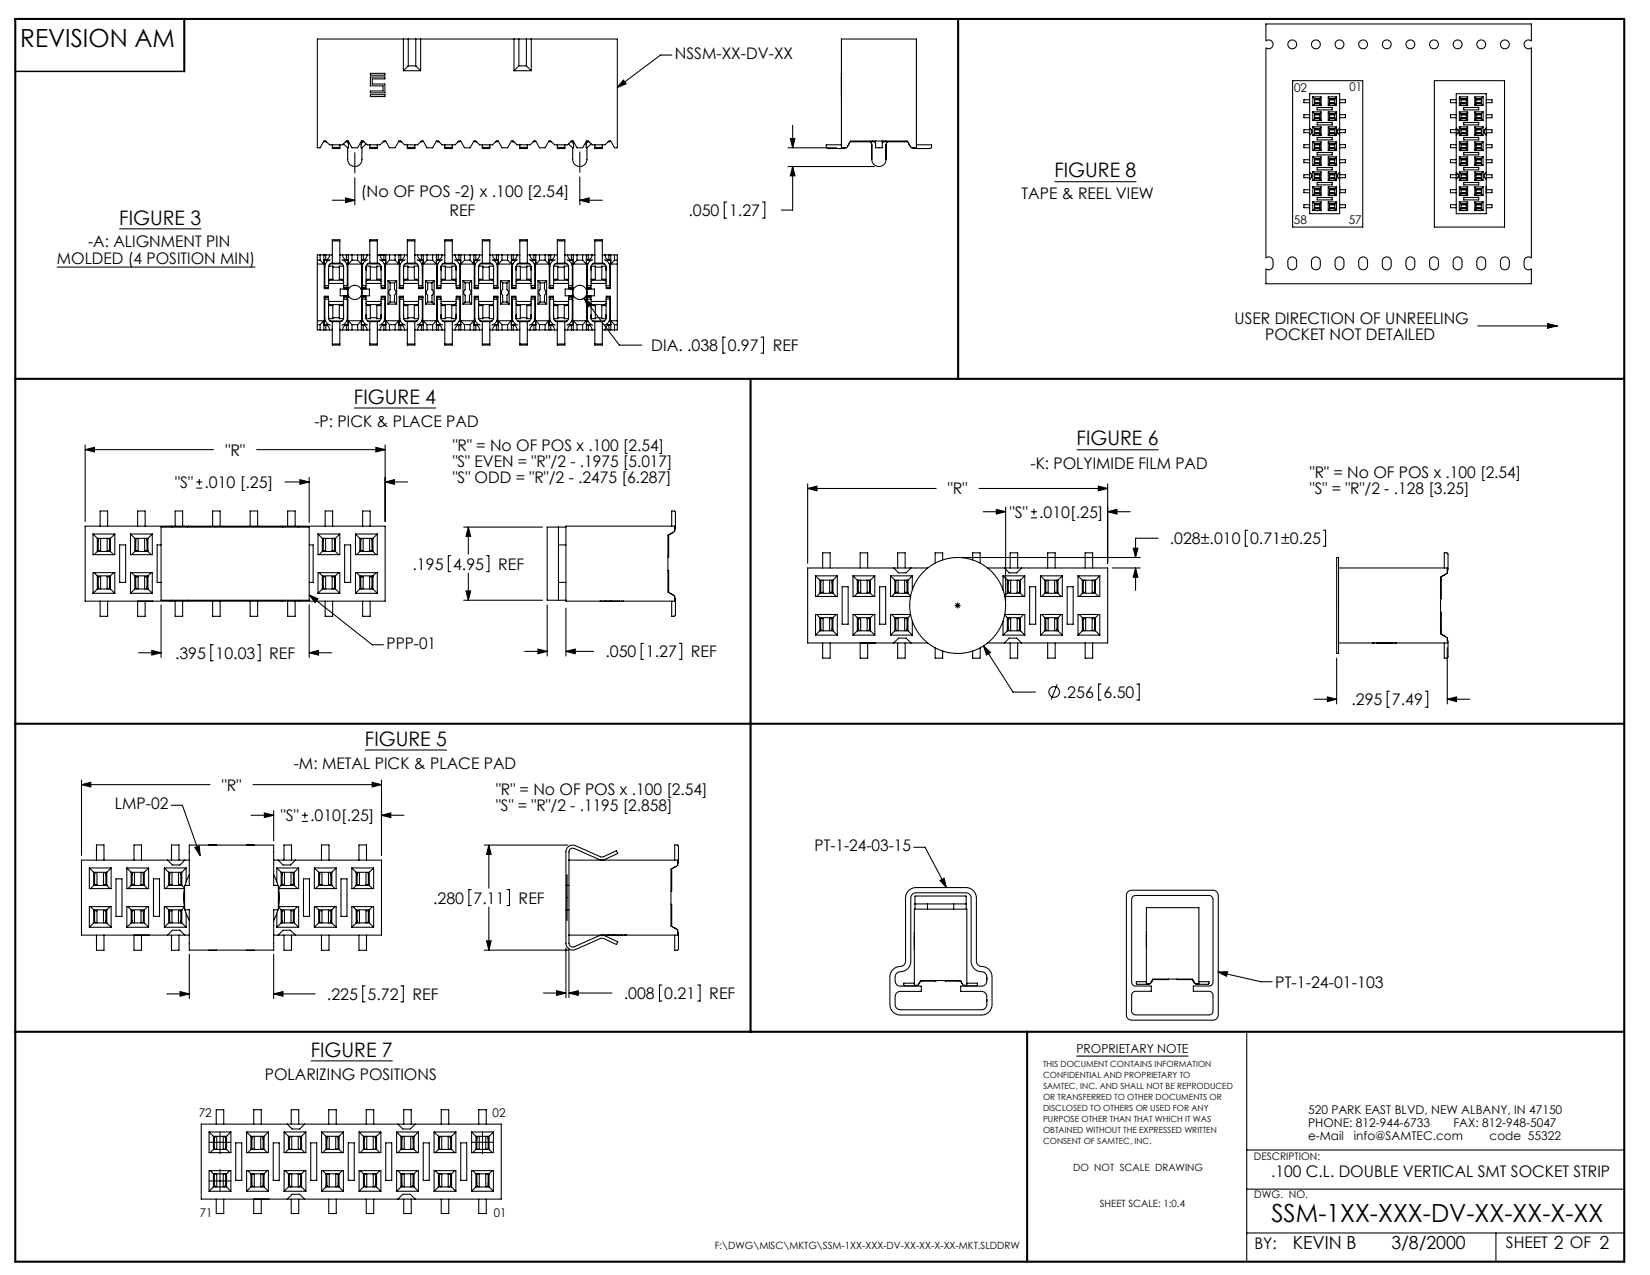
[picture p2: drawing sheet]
<svg xmlns="http://www.w3.org/2000/svg" width="279mm" height="216mm" viewBox="0 0 279 216" stroke-linecap="round" stroke-linejoin="round" font-family="sans-serif">
<defs><g id="words">
<g font-size="4.2">
<text x="3.4" y="8">REVISION AM</text>
<text x="215.3" y="206.9">SSM-1XX-XXX-DV-XX-XX-X-XX</text>
</g>
<g font-size="3.4">
<text x="178.5" y="30">FIGURE 8</text>
<text x="20.2" y="38">FIGURE 3</text>
<text x="59.9" y="68.4">FIGURE 4</text>
<text x="182.3" y="75.4">FIGURE 6</text>
<text x="61.8" y="126.3">FIGURE 5</text>
<text x="52.6" y="178.9">FIGURE 7</text>
</g>
<g font-size="3">
<text x="218.9" y="211.4">KEVIN B</text>
<text x="235.6" y="211.4">3/8/2000</text>
</g>
<g font-size="2.7">
<text x="114.3" y="10">NSSM-XX-DV-XX</text>
<text x="61.1" y="33.3">(No OF POS -2) x .100 [2.54]</text>
<text x="173" y="33.7">TAPE &amp; REEL VIEW</text>
<text x="14.9" y="41.9">-A: ALIGNMENT PIN</text>
<text x="76.1" y="36.5">REF</text>
<text x="116.6" y="36.6">.050</text>
<text x="123.5" y="36.6">1.27</text>
<text x="9.6" y="44.6">MOLDED (4 POSITION MIN)</text>
<text x="110.3" y="59.4">DIA. .038</text>
<text x="123.2" y="59.4">0.97</text>
<text x="130.8" y="59.4">REF</text>
<text x="209.1" y="54.9">USER DIRECTION OF UNREELING</text>
<text x="214.2" y="57.5">POCKET NOT DETAILED</text>
<text x="38.2" y="77.1">&quot;R&quot;</text>
<text x="53.2" y="72.3">-P: PICK &amp; PLACE PAD</text>
<text x="76.7" y="76.4">&quot;R&quot; = No OF POS x .100 [2.54]</text>
<text x="29.7" y="82.6">&quot;S&quot;</text>
<text x="34.6" y="82.6">.010 [.25]</text>
<text x="76.7" y="79.1">&quot;S&quot; EVEN = &quot;R&quot;/2 - .1975 [5.017]</text>
<text x="76.7" y="81.7">&quot;S&quot; ODD = &quot;R&quot;/2 - .2475 [6.287]</text>
<text x="160.5" y="83.7">&quot;R&quot;</text>
<text x="174.5" y="79.3">-K: POLYIMIDE FILM PAD</text>
<text x="221.8" y="80.9">&quot;R&quot; = No OF POS x .100 [2.54]</text>
<text x="221.8" y="83.6">&quot;S&quot; = &quot;R&quot;/2 - .128 [3.25]</text>
<text x="171" y="87.7">&quot;S&quot;</text>
<text x="176" y="87.7">.010[.25]</text>
<text x="198.1" y="92.1">.028±.010</text>
<text x="211.7" y="92.1">0.71±0.25</text>
<text x="69.9" y="96.5">.195</text>
<text x="76.7" y="96.5">4.95</text>
<text x="84.3" y="96.5">REF</text>
<text x="29.6" y="111.5">.395</text>
<text x="36.5" y="111.5">10.03</text>
<text x="45.6" y="111.5">REF</text>
<text x="65.5" y="109.9">PPP-01</text>
<text x="102.5" y="111.3">.050</text>
<text x="109.4" y="111.3">1.27</text>
<text x="117" y="111.3">REF</text>
<text x="180" y="118.2">.256</text>
<text x="186.8" y="118.2">6.50</text>
<text x="228.8" y="119.4">.295</text>
<text x="235.7" y="119.4">7.49</text>
<text x="49.7" y="130.2">-M: METAL PICK &amp; PLACE PAD</text>
<text x="19.5" y="137.1">LMP-02</text>
<text x="37.6" y="133.9">&quot;R&quot;</text>
<text x="84" y="134.6">&quot;R&quot; = No OF POS x .100 [2.54]</text>
<text x="84" y="137.3">&quot;S&quot; = &quot;R&quot;/2 - .1195 [2.858]</text>
<text x="47.5" y="139">&quot;S&quot;</text>
<text x="52.5" y="139.1">.010[.25]</text>
<text x="137.9" y="144.2">PT-1-24-03-15</text>
<text x="73.3" y="153">.280</text>
<text x="80.2" y="153">7.11</text>
<text x="87.8" y="153">REF</text>
<text x="215.9" y="167.3">PT-1-24-01-103</text>
<text x="55.4" y="169.3">.225</text>
<text x="62.2" y="169.3">5.72</text>
<text x="69.9" y="169.3">REF</text>
<text x="105.6" y="169.2">.008</text>
<text x="112.5" y="169.2">0.21</text>
<text x="120.1" y="169.2">REF</text>
<text x="44.8" y="182.8">POLARIZING POSITIONS</text>
<text x="215.3" y="199.3">.100 C.L. DOUBLE VERTICAL SMT SOCKET STRIP</text>
<text x="212.4" y="211.5">BY:</text>
<text x="255" y="211.4">SHEET 2 OF 2</text>
</g>
<text font-size="2.1" x="182.3" y="178.4">PROPRIETARY NOTE</text>
<g font-size="2">
<text x="219.1" y="15.6">02</text>
<text x="228.5" y="15.4">01</text>
<text x="219.1" y="37.9">58</text>
<text x="228.4" y="37.9">57</text>
<text x="33.6" y="189.1">72</text>
<text x="83.4" y="189.1">02</text>
<text x="221.5" y="188.7">520 PARK EAST BLVD, NEW ALBANY, IN 47150</text>
<text x="221.5" y="190.8">PHONE: 812-944-6733</text>
<text x="246.1" y="190.8">FAX: 812-948-5047</text>
<text x="221.5" y="193">e-Mail</text>
<text x="229.3" y="193">info@SAMTEC.com</text>
<text x="252.2" y="193">code 55322</text>
<text x="33.9" y="206">71</text>
<text x="83.6" y="206">01</text>
</g>
<g font-size="1.8">
<text x="212.3" y="196.4">DESCRIPTION:</text>
<text x="212.4" y="202.9">DWG. NO.</text>
</g>
<g font-size="1.7">
<text x="181.7" y="198.3">DO NOT SCALE DRAWING</text>
<text x="186.2" y="204.3">SHEET SCALE: 1:0.4</text>
<text x="121" y="211.5">F:\DWG\MISC\MKTG\SSM-1XX-XXX-DV-XX-XX-X-XX-MKT.SLDDRW</text>
</g>
<g font-size="1.4">
<text x="176.6" y="180.7">THIS DOCUMENT CONTAINS INFORMATION</text>
<text x="176.6" y="182.5">CONFIDENTIAL AND PROPRIETARY TO</text>
<text x="176.6" y="184.4">SAMTEC, INC. AND SHALL NOT BE REPRODUCED</text>
<text x="176.6" y="186.3">OR TRANSFERRED TO OTHER DOCUMENTS OR</text>
<text x="176.6" y="188.1">DISCLOSED TO OTHERS OR USED FOR ANY</text>
<text x="176.6" y="190">PURPOSE OTHER THAN THAT WHICH IT WAS</text>
<text x="176.6" y="191.9">OBTAINED WITHOUT THE EXPRESSED WRITTEN</text>
<text x="176.6" y="193.7">CONSENT OF SAMTEC, INC.</text>
</g>
</g></defs>
<g fill="none" stroke="#000" stroke-width=".18">
<path d="M53.7 6.6h50.8v18.4h-.4l-.7-1.1h-.3l-.6 .6h-2.3l-.6-.6h-.3l-.6 1.1h-1l-.6-1.1h-.3l-.7 .6h-2.2l-.6-.6h-.4l-.6 1.1h-.9l-.7-1.1h-.3l-.6 .6h-2.3l-.6-.6h-.3l-.6 1.1h-1l-.6-1.1h-.3l-.7 .6h-2.2l-.6-.6h-.4l-.6 1.1h-.9l-.7-1.1h-.3l-.6 .6h-2.3l-.6-.6h-.3l-.6 1.1h-1l-.6-1.1h-.3l-.7 .6h-2.2l-.6-.6h-.4l-.6 1.1h-.9l-.7-1.1h-.3l-.6 .6h-2.3l-.6-.6h-.3l-.6 1.1h-1l-.6-1.1h-.3l-.7 .6h-2.2l-.6-.6h-.4l-.6 1.1h-.5zM62.7 12.4h2.5v.3h-2.5zM62.7 13h2.5v.4h-2.2v.8h2.2v1.5h-2.5v-.3h2.2v-.9h-2.2zM62.7 16h2.5v.4h-2.5zM68.3 12h2.9M68.3 6.6v5.4M69.1 11.2h1.3M69.1 11.2l-.8 .8M69.1 6.6v4.6M70.4 11.2l.8 .8M70.4 6.6v4.6M71.2 6.6v5.4"/>
<path d="M87 6.6v5.4M87 12h3M87.9 6.6v4.6M87.9 11.2l-.9 .8M87.9 11.2h1.2M89.1 11.2l.9 .8M89.1 6.6v4.6M90 6.6v5.4M105.6 13.6l.4 .6-1.5 .6zM113.8 9.3h-2l-7.3 5.5M142.5 12.4h.1M142.5 12.7h.1"/>
<path d="M142.5 13h.1M142.5 13.4h.1M142.5 14.2h.1M142.5 15.7h.1M142.5 16h.1M142.5 16.4h.1M142.5 6.6h12.7v18.4h-.9l-.7-1.1h-9.6l-.6 1.1h-.9zM214.4 4.1h44.9v2.8a.75 .75 0 0 0-1 .1 .75 .75 0 0 0 0 1 .75 .75 0 0 0 1 .1v35.6a.75 .75 0 0 0-.8-.1 .75 .75 0 0 0-.4 .7v.6a.75 .75 0 0 0 .4 .7 .75 .75 0 0 0 .8-.1v2.6h-44.9v-2.6a.75 .75 0 0 0 .8 .1 .75 .75 0 0 0 .4-.7v-.6a.75 .75 0 0 0-.4-.7 .75 .75 0 0 0-.8 .1v-35.6a.75 .75 0 0 0 1-.1 .75 .75 0 0 0 0-1 .75 .75 0 0 0-1-.1zM218.9 13.7h11.9v24.8h-11.9zM221.8 16.9h-1v.5h1M221.8 19.4h-1v.5h1M221.8 15.9h5.1v20.3h-5.1z"/>
<path d="M222.3 18.9l.3 .3M222.3 18.9h1.4v1.5h-1.4M222.3 16.4l.3 .3M222.3 16.4h1.4v1.5h-1.4M222.3 16.4v1.5M222.3 18.9v1.5M222.6 17.4l.9 .1M222.6 20l.9 .1M222.6 17.4h.9M222.6 19.9h.9M222.6 19.2h.9M222.6 16.7h.9"/>
<path d="M222.6 17.6l-.3 .3M222.6 16.7v.9M222.6 19.2v.9M222.6 17.6h.9M223 18.2h2.6v.4h-2.6zM223.5 16.8h-.9M223.5 17.4h.1M223.5 16.9h-.9M223.5 19.3l-.9 .1M223.5 19.9h.1M223.5 19.4l-.9 .1M223.5 16.7v.9"/>
<path d="M223.5 19.2v.9M223.5 17.6l.2 .2M223.7 19l-.2 .2M223.7 16.5l-.2 .2M224.9 19l.2 .2M224.9 16.5l.2 .2M225.1 19.2h.9M225.1 17.6l-.2 .2M225.1 16.7h.9M225.1 17.6h.9M225.1 16.8h.9M225.1 16.9h.9"/>
<path d="M225.1 17.4h.1M225.1 19.3l.9 .1M225.1 19.4l.9 .1M225.1 19.9h.1M225.1 17.4h.9M225.1 19.9h.9M225.1 16.7v.9M225.1 19.2v.9M226 17.4l-.9 .1M226 20l-.9 .1M226 17.6l.3 .3M226 16.7v.9"/>
<path d="M226 19.2v.9M226.3 18.9h-1.4v1.5h1.4M226.3 16.4l-.3 .3M226.3 16.4h-1.4v1.5h1.4M226.3 18.9l-.3 .3M226.3 16.4v1.5M226.3 18.9v1.5M226.9 16.9h.9v.5h-.9M226.9 19.4h.9v.5h-.9M242.9 13.7h11.9v24.8h-11.9zM246.6 16.9h-1v.5h1M246.6 19.4h-1v.5h1"/>
<path d="M246.6 15.9h5.1v20.3h-5.1zM247.1 18.9h1.4v1.5h-1.4M247.1 16.4h1.4v1.5h-1.4M247.1 18.9l.3 .3M247.1 16.4l.3 .3M247.1 16.4v1.5M247.1 18.9v1.5M247.4 17.4l.9 .1M247.4 20l.9 .1M247.4 17.4h.9M247.4 19.9h.9M247.4 19.2h.9"/>
<path d="M247.4 16.7h.9M247.4 17.6h.9M247.4 17.6l-.3 .3M247.4 16.7v.9M247.4 19.2v.9M247.9 18.2h2.5v.4h-2.5zM248.3 16.8h-.9M248.3 17.4h.1M248.3 16.9h-.9M248.3 19.3l-.9 .1M248.3 19.9h.1M248.3 19.4l-.9 .1"/>
<path d="M248.3 16.7v.9M248.3 19.2v.9M248.3 17.6l.2 .2M248.5 19l-.2 .2M248.5 16.5l-.2 .2M249.7 19l.3 .2M249.7 16.5l.3 .2M250 19.2h.8M250 16.7h.8M250 17.6h.8M250 17.6l-.3 .2M250 16.7v.9"/>
<path d="M250 19.2v.9M250 16.8h.8M250 16.7v.2h.8M250 17.4h.1M250 19.3l.8 .1M250 19.2v.3h.8M250 19.9h.1M250 17.4h.8M250 19.9h.8M250 17.4v.2M250 19.9v.2M250.8 17.4l-.8 .1"/>
<path d="M250.8 20l-.8 .1M250.8 17.6l.3 .3M250.8 16.7v.9M250.8 19.2v.9M251.1 18.9h-1.4v1.5h1.4M251.1 16.4h-1.4v1.5h1.4M251.1 16.4l-.3 .3M251.1 18.9l-.3 .3M251.1 16.4v1.5M251.1 18.9v1.5M251.7 16.9h.9v.5h-.9M251.7 19.4h.9v.5h-.9"/>
<path d="M20.2 38.8h13.9M55 23.9v.1h.3M56.3 33.9h3.8M56.3 25h1.2M56.3 24.5v.7h1.2v-.7M58.2 24.4l.7 .6M58.5 33.5l1.6 .4-1.6 .4zM58.5 24h.3M58.8 24h.1M58.8 23.9v.1M58.9 25v2a1.21 1.21 0 0 0 1.2 1.2M58.9 23.9l.1 1.1h-.1"/>
<path d="M60.1 28.2v1.1M60.1 30.1v4.6M61.3 23.9l-.2 1.1h.2M61.3 24h.1M61.3 25v2a1.21 1.21 0 0 1-1.2 1.2M61.4 24h.2M61.4 23.9v.1M62 24.4l-.7 .6M62.6 25h1.3M62.6 24.5v.7h1.3v-.7M65.2 23.9v.1h-.3M67.7 23.9v.1h.3"/>
<path d="M69 25h1.2M69 24.5v.7h1.2v-.7M71.5 23.9v.1h-.3M74.1 23.9v.1h.2M75.3 25h1.3M75.3 24.5v.7h1.3v-.7M77.9 23.9v.1h-.3M80.4 23.9v.1h.3M81.7 25h1.2M81.7 24.5v.7h1.2v-.7M84.2 23.9v.1h-.3M86.8 23.9v.1h.2"/>
<path d="M88 24.5v.7h1.3v-.7M88 25h1.3M90.6 23.9v.1h-.3M93.1 23.9v.1h.3M94.4 25h1.2M94.4 24.5v.7h1.2v-.7M96.3 24.4l.7 .6M96.6 24h.3M96.9 24h.1M96.9 23.9v.1M97 25v2a1.21 1.21 0 0 0 1.2 1.2M97 23.9l.1 1.1h-.1"/>
<path d="M98.2 33.9l1.6-.4v.8zM98.2 28.2v1M98.2 30v4.7M98.2 33.9h3.8M99.4 23.9l-.2 1.1h.2M99.4 24h.1M99.4 25v2a1.21 1.21 0 0 1-1.2 1.2M99.5 24h.2M99.5 23.9v.1M100.1 24.4l-.7 .6M100.7 25h1.3M100.7 24.5v.7h1.3v-.7"/>
<path d="M103.3 23.9v.1h-.3M123 34.2h-.4v2.7h.4M129.1 34.2h.4v2.7h-.4M133.4 28.2h14.6M133.4 25h8.3M133.8 23.5h.8l-.4 1.5zM134.2 28.2v7.4h-1.9M134.2 21.2v3.8M134.2 28.2l.4 1.6h-.8zM142.5 24.5h-2.6v.5l.2 .2h2.5l.6-.2M143.8 24.2l-.3 .6M147.4 24l.2 .5v2.5a1.21 1.21 0 0 0 1.2 1.2 1.21 1.21 0 0 0 1.2-1.2v-2.5l.3-.5"/>
<path d="M147.7 23.9l.6 .3M147.7 23.9v.1h-3.7M148.2 23.9l.1 .1M148.3 23.9v1.1h1.1v-1.1M149.5 23.9l-.1 .1M150 23.9l-.6 .3M150 23.9v.1h3.7M153.8 24.2l.3 .6M155.2 24.5h2.5v.5l-.1 .2h-2.5l-.6-.2M178.5 30.8h13.9M221.8 21.7l.3 .3v.5l-.3 .4M221.8 29.2l.3 .3v.5l-.3 .4"/>
<path d="M221.8 24.5h-1v.5h1M221.8 22h-1v.5h1M221.8 27h-1v.6h1M221.8 29.6h-1v.5h1M221.8 32.1h-1v.5h1M221.8 34.7h-1v.5h1M222.3 24h1.4v1.5h-1.4M222.3 34.2l.3 .3M222.3 34.2h1.4v1.5h-1.4M222.3 24l.3 .3M222.3 21.5l.3 .3M222.3 21.5h1.4v1.5h-1.4"/>
<path d="M222.3 31.6l.3 .3M222.3 31.6h1.4v1.5h-1.4M222.3 29.1l.3 .3M222.3 29.1h1.4v1.5h-1.4M222.3 26.6l.3 .3M222.3 26.6h1.4v1.4h-1.4M222.3 21.5v1.5M222.3 24v1.5M222.3 26.6v1.4M222.3 29.1v1.5M222.3 31.6v1.5M222.3 34.2v1.5"/>
<path d="M222.6 22.5l.9 .1M222.6 25.1h.9M222.6 27.6l.9 .1M222.6 30.1l.9 .1M222.6 32.7l.9 .1M222.6 35.2l.9 .1M222.6 25h.9M222.6 22.4h.9M222.6 27.5h.9M222.6 30.1h.9M222.6 32.6h.9M222.6 35.1h.9"/>
<path d="M222.6 34.5h.9M222.6 35.4l-.3 .3M222.6 24.3h.9M222.6 25.2l-.3 .3M222.6 20.1l-.3 .3M222.6 21.8h.9M222.6 22.7l-.3 .3M222.6 31.9h.9M222.6 32.8l-.3 .3M222.6 29.4h.9M222.6 30.3l-.3 .3M222.6 26.9h.9"/>
<path d="M222.6 27.7l-.3 .3M222.6 21.8v.9M222.6 24.3v.9M222.6 26.9v.8M222.6 29.4v.9M222.6 31.9v.9M222.6 34.5v.9M222.6 27.7h.9M222.6 30.3h.9M222.6 22.7h.9M222.6 25.2h.9M222.6 32.8h.9"/>
<path d="M222.6 20.1h.9M222.6 35.4h.9M223 20.7h2.6v.5h-2.6zM223 23.3h2.6v.4h-2.6zM223 25.8h2.6v.4h-2.6zM223 28.4h2.6v.4h-2.6zM223 30.9h2.6v.4h-2.6zM223 33.4h2.6v.5h-2.6zM223.5 21.8l-.9 .1M223.5 22.4h.1M223.5 22h-.9M223.5 24.4l-.9 .1"/>
<path d="M223.5 25h.1M223.5 24.5h-.9M223.5 26.9l-.9 .1M223.5 27.5h.1M223.5 27.1h-.9M223.5 29.5h-.9M223.5 30.1h.1M223.5 29.6h-.9M223.5 32l-.9 .1M223.5 32.6h.1M223.5 32.1l-.9 .1M223.5 34.5l-.9 .1"/>
<path d="M223.5 35.1h.1M223.5 34.7h-.9M223.5 21.8v.9M223.5 24.3v.9M223.5 26.9v.8M223.5 29.4v.9M223.5 31.9v.9M223.5 34.5v.9M223.5 35.4l.2 .2M223.5 25.2l.2 .2M223.5 20.1l.2 .2M223.5 22.7l.2 .2"/>
<path d="M223.5 32.8l.2 .2M223.5 30.3l.2 .2M223.5 27.7l.2 .3M223.7 34.3l-.2 .2M223.7 24.1l-.2 .2M223.7 21.6l-.2 .2M223.7 31.7l-.2 .2M223.7 29.2l-.2 .2M223.7 26.6l-.2 .3M224.9 26.6l.2 .3M224.9 21.6l.2 .2M224.9 24.1l.2 .2"/>
<path d="M224.9 34.3l.2 .2M224.9 31.7l.2 .2M224.9 29.2l.2 .2M225.1 34.5h.9M225.1 32.8l-.2 .2M225.1 24.3h.9M225.1 22.7l-.2 .2M225.1 21.8h.9M225.1 20.1l-.2 .2M225.1 31.9h.9M225.1 30.3l-.2 .2M225.1 29.4h.9"/>
<path d="M225.1 27.7l-.2 .3M225.1 35.4l-.2 .2M225.1 26.9h.9M225.1 25.2l-.2 .2M225.1 27.7h.9M225.1 30.3h.9M225.1 22.7h.9M225.1 25.2h.9M225.1 32.8h.9M225.1 20.1h.9M225.1 35.4h.9M225.1 21.8l.9 .1"/>
<path d="M225.1 22h.9M225.1 22.4h.1M225.1 24.4l.9 .1M225.1 24.5h.9M225.1 25h.1M225.1 26.9l.9 .1M225.1 27.1h.9M225.1 27.5h.1M225.1 29.5h.9M225.1 29.6h.9M225.1 30.1h.1M225.1 32l.9 .1"/>
<path d="M225.1 32.1l.9 .1M225.1 32.6h.1M225.1 34.5l.9 .1M225.1 34.7h.9M225.1 35.1h.1M225.1 25h.9M225.1 22.4h.9M225.1 27.5h.9M225.1 30.1h.9M225.1 32.6h.9M225.1 35.1h.9M225.1 21.8v.9"/>
<path d="M225.1 24.3v.9M225.1 26.9v.8M225.1 29.4v.9M225.1 31.9v.9M225.1 34.5v.9M226 22.5l-.9 .1M226 25.1h-.9M226 27.6l-.9 .1M226 30.1l-.9 .1M226 32.7l-.9 .1M226 35.2l-.9 .1M226 27.7l.3 .3"/>
<path d="M226 22.7l.3 .3M226 25.2l.3 .3M226 35.4l.3 .3M226 32.8l.3 .3M226 30.3l.3 .3M226 20.1l.3 .3M226 21.8v.9M226 24.3v.9M226 26.9v.8M226 29.4v.9M226 31.9v.9M226 34.5v.9"/>
<path d="M226.3 24h-1.4v1.5h1.4M226.3 34.2h-1.4v1.5h1.4M226.3 31.6l-.3 .3M226.3 21.5l-.3 .3M226.3 21.5h-1.4v1.5h1.4M226.3 31.6h-1.4v1.5h1.4M226.3 29.1l-.3 .3M226.3 29.1h-1.4v1.5h1.4M226.3 26.6l-.3 .3M226.3 34.2l-.3 .3M226.3 26.6h-1.4v1.4h1.4M226.3 24l-.3 .3"/>
<path d="M226.3 21.5v1.5M226.3 24v1.5M226.3 26.6v1.4M226.3 29.1v1.5M226.3 31.6v1.5M226.3 34.2v1.5M226.9 24.5h.9v.5h-.9M226.9 32.6h.1M226.9 22h.9v.5h-.9M226.9 27h.9v.6h-.9M226.9 29.6h.9v.5h-.9M226.9 34.7h.9v.5h-.9"/>
<path d="M226.9 31.6h.1M226.9 21.7l-.4 .3v.5l.4 .4M226.9 29.2l-.4 .3v.5l.4 .4M226.9 32.1h.9v.5h-.9M246.6 24.5h-1v.5h1M246.6 22h-1v.5h1M246.6 27h-1v.6h1M246.6 29.6h-1v.5h1M246.6 32.1h-1v.5h1M246.6 34.7h-1v.5h1M246.6 21.7l.3 .3v.5l-.3 .4M246.6 29.2l.3 .3v.5l-.3 .4"/>
<path d="M247.1 24h1.4v1.5h-1.4M247.1 34.2h1.4v1.5h-1.4M247.1 21.5h1.4v1.5h-1.4M247.1 31.6h1.4v1.5h-1.4M247.1 29.1h1.4v1.5h-1.4M247.1 26.6h1.4v1.4h-1.4M247.1 34.2l.3 .3M247.1 24l.3 .3M247.1 21.5l.3 .3M247.1 31.6l.3 .3M247.1 29.1l.3 .3M247.1 26.6l.3 .3"/>
<path d="M247.1 21.5v1.5M247.1 24v1.5M247.1 26.6v1.4M247.1 29.1v1.5M247.1 31.6v1.5M247.1 34.2v1.5M247.4 22.5l.9 .1M247.4 25.1h.9M247.4 27.6l.9 .1M247.4 30.1l.9 .1M247.4 32.7l.9 .1M247.4 35.2l.9 .1"/>
<path d="M247.4 25h.9M247.4 27.7l-.3 .3M247.4 22.4h.9M247.4 27.5h.9M247.4 30.1h.9M247.4 32.6h.9M247.4 35.1h.9M247.4 34.5h.9M247.4 24.3h.9M247.4 21.8h.9M247.4 31.9h.9M247.4 29.4h.9"/>
<path d="M247.4 26.9h.9M247.4 27.7h.9M247.4 30.3h.9M247.4 22.7h.9M247.4 25.2h.9M247.4 32.8h.9M247.4 20.1h.9M247.4 35.4h.9M247.4 35.4l-.3 .3M247.4 25.2l-.3 .3M247.4 20.1l-.3 .3M247.4 22.7l-.3 .3"/>
<path d="M247.4 32.8l-.3 .3M247.4 30.3l-.3 .3M247.4 21.8v.9M247.4 24.3v.9M247.4 26.9v.8M247.4 29.4v.9M247.4 31.9v.9M247.4 34.5v.9M247.9 33.4h2.5v.5h-2.5zM247.9 20.7h2.5v.5h-2.5zM247.9 23.3h2.5v.4h-2.5zM247.9 25.8h2.5v.4h-2.5z"/>
<path d="M247.9 28.4h2.5v.4h-2.5zM247.9 30.9h2.5v.4h-2.5zM248.3 21.8l-.9 .1M248.3 22.4h.1M248.3 22h-.9M248.3 24.4l-.9 .1M248.3 25h.1M248.3 24.5h-.9M248.3 26.9l-.9 .1M248.3 27.5h.1M248.3 27.1h-.9M248.3 29.5h-.9"/>
<path d="M248.3 30.1h.1M248.3 29.6h-.9M248.3 32l-.9 .1M248.3 32.6h.1M248.3 32.1l-.9 .1M248.3 34.5l-.9 .1M248.3 35.1h.1M248.3 34.7h-.9M248.3 21.8v.9M248.3 24.3v.9M248.3 26.9v.8M248.3 29.4v.9"/>
<path d="M248.3 31.9v.9M248.3 34.5v.9M248.3 35.4l.2 .2M248.3 25.2l.2 .2M248.3 20.1l.2 .2M248.3 22.7l.2 .2M248.3 32.8l.2 .2M248.3 30.3l.2 .2M248.3 27.7l.2 .3M248.5 26.6l-.2 .3M248.5 34.3l-.2 .2M248.5 24.1l-.2 .2"/>
<path d="M248.5 21.6l-.2 .2M248.5 31.7l-.2 .2M248.5 29.2l-.2 .2M249.7 26.6l.3 .3M249.7 21.6l.3 .2M249.7 24.1l.3 .2M249.7 34.3l.3 .2M249.7 31.7l.3 .2M249.7 29.2l.3 .2M250 25.2l-.3 .2M250 34.5h.8M250 24.3h.8"/>
<path d="M250 21.8h.8M250 31.9h.8M250 29.4h.8M250 26.9h.8M250 27.7h.8M250 30.3h.8M250 22.7h.8M250 25.2h.8M250 32.8h.8M250 20.1h.8M250 35.4h.8M250 32.8l-.3 .2"/>
<path d="M250 22.7l-.3 .2M250 20.1l-.3 .2M250 30.3l-.3 .2M250 27.7l-.3 .3M250 35.4l-.3 .2M250 21.8v.9M250 24.3v.9M250 26.9v.8M250 29.4v.9M250 31.9v.9M250 34.5v.9M250 21.8l.8 .1"/>
<path d="M250 21.8v.2h.8M250 22.4h.1M250 24.4l.8 .1M250 24.3v.2h.8M250 25h.1M250 26.9l.8 .1M250 26.9v.2h.8M250 27.5h.1M250 29.5h.8M250 29.4v.2h.8M250 30.1h.1M250 32l.8 .1"/>
<path d="M250 31.9v.3h.8M250 32.6h.1M250 34.5l.8 .1M250 34.5v.2h.8M250 35.1h.1M250 25h.8M250 22.4h.8M250 27.5h.8M250 30.1h.8M250 32.6h.8M250 35.1h.8M250 22.4v.3"/>
<path d="M250 25v.2M250 27.5v.2M250 30.1v.2M250 32.6v.2M250 35.1v.3M250.8 22.5l-.8 .1M250.8 25.1h-.8M250.8 27.6l-.8 .1M250.8 30.1l-.8 .1M250.8 32.7l-.8 .1M250.8 35.2l-.8 .1M250.8 27.7l.3 .3"/>
<path d="M250.8 22.7l.3 .3M250.8 35.4l.3 .3M250.8 32.8l.3 .3M250.8 20.1l.3 .3M250.8 25.2l.3 .3M250.8 21.8v.9M250.8 24.3v.9M250.8 26.9v.8M250.8 29.4v.9M250.8 31.9v.9M250.8 34.5v.9M250.8 30.3l.3 .3"/>
<path d="M251.1 24h-1.4v1.5h1.4M251.1 24l-.3 .3M251.1 34.2h-1.4v1.5h1.4M251.1 21.5h-1.4v1.5h1.4M251.1 31.6h-1.4v1.5h1.4M251.1 29.1h-1.4v1.5h1.4M251.1 26.6h-1.4v1.4h1.4M251.1 31.6l-.3 .3M251.1 21.5l-.3 .3M251.1 29.1l-.3 .3M251.1 26.6l-.3 .3M251.1 34.2l-.3 .3"/>
<path d="M251.1 21.5v1.5M251.1 24v1.5M251.1 26.6v1.4M251.1 29.1v1.5M251.1 31.6v1.5M251.1 34.2v1.5M251.7 24.5h.9v.5h-.9M251.7 32.6h.1M251.7 22h.9v.5h-.9M251.7 27h.9v.6h-.9M251.7 29.6h.9v.5h-.9M251.7 34.7h.9v.5h-.9"/>
<path d="M251.7 31.6h.1M251.7 21.7l-.4 .3v.5l.4 .4M251.7 29.2l-.4 .3v.5l.4 .4M251.7 32.1h.9v.5h-.9M9.6 45.2h33.6M53.7 55h.5M53.7 54.3h1.1M53.7 44.1h.5M53.7 44.7h1.1M54.2 43.2v.9M54.2 55v.9M54.2 44.1l.6 .6"/>
<path d="M54.8 43.2v1.5M54.8 54.3v1.6M54.8 54.3l-.6 .7M54.8 44.1h.9M54.8 44.1l.1 .6M54.9 54.3l-.1 .7h.9M54.9 44.7h.2M54.9 44.7v4.2h.7v-3.8M54.9 54.3h.2M55 48.4v.3M55 50.7v3.4l.4 .6 .5 .4M55 50.3v.4"/>
<path d="M55 48.6l-.1 .1h.7M55 48.4h.6M55 45.1h.1M55 50.7h.6M55 54h.1M55.2 55.9v-.9a.86 .86 0 0 1 .6 .9M55.2 44l-.4 .1M55.2 43.2v.8M55.6 50.3h-.7l.1 .2M55.6 53.8a.63 .63 0 0 0 .7 .7M55.6 51h2.6M55.6 48h2.6"/>
<path d="M55.6 51.4l.2 .2M55.6 45.7h.1M55.6 53.3h.1M55.6 53.9v-3.7h-.7v4.1M55.6 47.3h.7M55.6 51.7h.7M55.7 45.1h.6M55.7 54h.6M55.8 43.2l-.2 .6-.4 .2M55.8 43.2h.1M55.8 47.3v.2M55.8 51.6v.1"/>
<path d="M55.8 47.5l-.2 .2M55.8 51.6h2.2M55.8 47.5h2.2M55.9 44.7h2M55.9 54.3h2M55.9 44l-.5 .3-.4 .7v3.4M56.3 44.6v-4h1.2v4M56.3 44.6a.63 .63 0 0 0-.7 .6M56.3 54.5v3.9h1.2v-3.9M56.3 43.2h-2.6v12.7h2.6M56.3 44.6h.1M56.3 54.5h.1"/>
<path d="M56.3 44.6h1.2M56.3 40.8h1.2M56.3 58.2h1.2M56.3 54.5h1.2M56.3 45.1h.1M56.3 51.7h.1M56.4 47.3h.1M56.4 54h.1M56.4 45.2h1.1M56.4 45.1v2.2M56.4 51.7v2.3M56.4 53.8h1.1"/>
<path d="M57.5 44.6a.63 .63 0 0 1 .7 .6M57.5 44.6h.1M57.5 54.5h.1M57.5 55.9h5.1M57.5 43.2h5.1M57.9 44l.5 .3 .4 .7v3.4M58 55.9a.86 .86 0 0 1 .7-.9v.9M58 43.2l.2 .6 .5 .2M58 43.2h.1M58 47.3v.2M58 51.6v.1M58 47.5l.2 .2"/>
<path d="M58.1 55h.9M58.1 44.1h.9M58.2 45.1h-.7v2.2h.7M58.2 51.7h-.7v2.3h.7M58.2 45.1v3.3h.6M58.2 45.7h.1M58.2 53.3h.1M58.2 53.8a.63 .63 0 0 1-.7 .7M58.2 51.4l-.2 .2M58.2 48.4v.5h.5M58.2 50.3h.7l-.1 .2M58.7 43.2v.8"/>
<path d="M58.7 44h.3M58.7 44.7h.2M58.7 54.3h.2M58.7 50.1l-.5 .1v.5M58.8 45.1h.1M58.8 54h.1M58.8 48.4v.3M58.8 50.7v3.4l-.4 .6-.5 .4M58.8 50.3v.4M58.8 48.6l.1 .1h-.7M58.8 50.7h-.6v3.2M58.9 48.9v1.2"/>
<path d="M58.9 50.1v4.2M58.9 44.7v4.2M58.9 54.3l.1 .7M59 43.2v1.5M59 54.3v1.6M59 55h.1M59 54.3l.6 .7M59 54.3h2.2M59 44.7h2.2M59 44l-.1 .7M59 44h.1M59 48.9h-1.4v1.2h1.4"/>
<path d="M59.6 55h1M59.6 43.2v.9M59.6 55v.9M59.6 44.1h1M59.6 44.1l-.6 .6M60.6 43.2v.9M60.6 55v.9M60.6 44.1l.6 .6M61.1 48.9h1.5v1.2h-1.5M61.2 43.2v1.5M61.2 54.3v1.6M61.2 54.3l-.6 .7"/>
<path d="M61.3 50.1v4.2M61.3 44.7v4.2M61.3 54.3l-.1 .7h.9M61.3 44.7h.2M61.3 54.3h.2M61.3 48.9v1.2M61.4 48.4v.3M61.4 50.7v3.4l.3 .6 .6 .4M61.4 50.3v.4M61.4 48.6l-.1 .1h.7M61.4 48.4h.6M61.4 45.1h.1"/>
<path d="M61.4 50.7h.6M61.4 54h.1M61.4 50.1l.6 .1v3.7M61.5 55.9v-.9a.86 .86 0 0 1 .6 .9M61.5 43.2v.8M61.5 44l-.2 .1M62 50.3h-.7l.1 .2M62 53.8a.63 .63 0 0 0 .6 .7M62 51h2.5M62 48h2.5M62 51.4l.1 .2M62 45.7h.1"/>
<path d="M62 53.3h.1M62 45.1v3.8h-.6M62 47.3h.7M62 51.7h.7M62 45.1h.7M62 54h.7M62.1 44.1h-.9l.1 .6M62.1 43.2l-.2 .6-.4 .2M62.1 43.2h.1M62.1 47.3v.2M62.1 51.6v.1M62.1 47.5l-.1 .2"/>
<path d="M62.1 51.6h2.3M62.1 47.5h2.3M62.2 44.7h2.1M62.2 54.3h2.1M62.3 44l-.6 .3-.3 .7v3.4M62.6 44.6v-4h1.3v4M62.6 44.6a.63 .63 0 0 0-.6 .6M62.6 54.5v3.9h1.3v-3.9M62.6 44.6h.1M62.6 54.5h.1M62.6 44.6h1.3M62.6 40.8h1.3"/>
<path d="M62.6 58.2h1.3M62.6 54.5h1.3M62.7 45.1h.1M62.7 51.7h.1M62.7 47.3h.1M62.7 54h.1M62.7 45.2h1.1M62.7 45.1v2.2M62.7 51.7v2.3M62.7 53.8h1.1M63.9 44.6a.63 .63 0 0 1 .6 .6M63.9 44.6h.1"/>
<path d="M63.9 54.5h.1M63.9 55.9h5.1M63.9 43.2h5.1M64.3 44l.5 .3 .3 .7 .1 3.4M64.4 55.9a.86 .86 0 0 1 .6-.9v.9M64.4 43.2l.2 .6 .4 .2M64.4 43.2h.1M64.4 47.3v.2M64.4 51.6v.1M64.4 47.5l.1 .2M64.4 55h.9M64.4 44.1h.9v.6"/>
<path d="M64.5 45.1h-.7v2.2h.7M64.5 51.7h-.7v2.3h.7M64.5 45.1v3.3h.7M64.5 45.7h.1M64.5 53.3h.1M64.5 53.8a.63 .63 0 0 1-.6 .7M64.5 51.4l-.1 .2M64.6 50.3h.7l-.1 .2M64.6 50.7v-.5h.7v4.1M65 43.2v.8M65 44l.3 .1M65.1 44.7h.2"/>
<path d="M65.1 54.3h.2M65.2 45.1h.1M65.2 54h.1M65.2 48.4v.3M65.2 50.7l-.1 3.4-.3 .6-.5 .4M65.2 50.3v.4M65.2 48.6l.1 .1h-.7M65.2 50.7h-.7v3.2M65.2 43.2h.1M65.3 44.7v4.2h-.7v-.5M65.3 54.3v.7M65.3 43.2v1.5"/>
<path d="M65.3 54.3v1.6M65.3 55h.1M65.3 54.3l.7 .7M65.3 54.3h2.2M65.3 44.7h2.2M65.7 51.5h1.5M65.7 47.5h1.5M65.7 47.5v4M65.7 47.5l.4 .4M66 43.2v.9M66 55v.9M66 55h.9"/>
<path d="M66 44.1h.9M66 44.1l-.7 .6M66.1 47.9v1.1a.6 .6 0 0 0 0 1v1.1M66.1 47.9h.7M66.1 51.1h.7M66.1 51.1l-.4 .4M66.8 47.9v1.1a.6 .6 0 0 1 0 1v1.1M66.8 51.1l.4 .4M66.9 43.2v.9M66.9 55v.9M66.9 44.1l.6 .6M67.2 47.5v4"/>
<path d="M67.2 47.5l-.4 .4M67.5 43.2v1.5M67.5 54.3v1.6M67.5 54.3l-.6 .7M67.6 44.7v4.2h.7v-3.8M67.6 54.3l-.1 .7h.9M67.6 44.7h.2M67.6 54.3h.2M67.7 48.4v.3M67.7 50.7v3.4l.4 .6 .5 .4M67.7 50.3v.4M67.7 48.6l-.1 .1h.7"/>
<path d="M67.7 48.4h.6M67.7 45.1h.1M67.7 50.7h.6M67.7 54h.1M67.9 55.9v-.9a.86 .86 0 0 1 .6 .9M67.9 43.2v.8M67.9 44l-.3 .1M68.3 50.3h-.7l.1 .2M68.3 53.8a.63 .63 0 0 0 .7 .7M68.3 51h2.6M68.3 48h2.6M68.3 51.4l.2 .2"/>
<path d="M68.3 45.7h.1M68.3 53.3h.1M68.3 53.9v-3.7h-.7v4.1M68.3 47.3h.7M68.3 51.7h.7M68.4 45.1h.6M68.4 54h.6M68.4 44.1h-.9l.1 .6M68.5 43.2l-.2 .6-.4 .2M68.5 43.2h.1M68.5 47.3v.2M68.5 51.6v.1"/>
<path d="M68.5 47.5l-.2 .2M68.5 51.6h2.2M68.5 47.5h2.2M68.6 44.7h2M68.6 54.3h2M68.6 44l-.5 .3-.4 .7v3.4M69 44.6v-4h1.2v4M69 44.6a.63 .63 0 0 0-.7 .6M69 54.5v3.9h1.2v-3.9M69 44.6h.1M69 54.5h.1M69 44.6h1.2"/>
<path d="M69 40.8h1.2M69 58.2h1.2M69 54.5h1.2M69 45.1h.1M69 51.7h.1M69.1 47.3h.1M69.1 54h.1M69.1 45.2h1.1M69.1 45.1v2.2M69.1 51.7v2.3M69.1 53.8h1.1M70.2 44.6a.63 .63 0 0 1 .7 .6"/>
<path d="M70.2 44.6h.1M70.2 54.5h.1M70.2 55.9h5.1M70.2 43.2h5.1M70.6 44l.5 .3 .4 .7v3.4M70.7 55.9a.86 .86 0 0 1 .7-.9v.9M70.7 43.2l.2 .6 .5 .2M70.7 43.2h.1M70.7 47.3v.2M70.7 51.6v.1M70.7 47.5l.2 .2M70.8 55h.9"/>
<path d="M70.8 44.1h.9l-.1 .6M70.9 45.1h-.7v2.2h.7M70.9 51.7h-.7v2.3h.7M70.9 45.1v3.3h.6M70.9 45.7h.1M70.9 53.3h.1M70.9 53.8a.63 .63 0 0 1-.7 .7M70.9 51.4l-.2 .2M70.9 50.3h.7l-.1 .2M70.9 50.7v-.5h.7v4.1M71.4 43.2v.8M71.4 44l.2 .1"/>
<path d="M71.4 44.7h.2M71.4 54.3h.2M71.5 45.1h.1M71.5 54h.1M71.5 48.4v.3M71.5 50.7v3.4l-.4 .6-.5 .4M71.5 50.3v.4M71.5 48.6l.1 .1h-.7M71.5 50.7h-.6v3.2M71.6 44.7v4.2h-.7v-.5M71.6 54.3l.1 .7M71.7 43.2v1.5"/>
<path d="M71.7 54.3v1.6M71.7 55h.1M71.7 54.3l.6 .7M71.7 54.3h2.2M71.7 44.7h2.2M72.1 51.5h1.4M72.1 47.5h1.4M72.1 47.5v4M72.1 47.5l.3 .4M72.3 55h1M72.3 43.2v.9M72.3 55v.9"/>
<path d="M72.3 44.1h1M72.3 44.1l-.6 .6M72.4 47.9v1.1a.6 .6 0 0 0 0 1v1.1M72.4 47.9h.7M72.4 51.1h.7M72.4 51.1l-.3 .4M73.1 47.9v1.1a.6 .6 0 0 1 0 1v1.1M73.1 51.1l.4 .4M73.3 43.2v.9M73.3 55v.9M73.3 44.1l.6 .6M73.5 47.5v4"/>
<path d="M73.5 47.5l-.4 .4M73.9 43.2v1.5M73.9 54.3v1.6M73.9 54.3l-.6 .7M74 54.3l-.1 .7h.9M74 44.7h.2M74 44.7v4.2h.7v-3.8M74 54.3h.2M74.1 48.4v.3M74.1 50.7v3.4l.3 .6 .6 .4M74.1 50.3v.4M74.1 48.6l-.1 .1h.7"/>
<path d="M74.1 48.4h.6M74.1 45.1h.1M74.1 50.7h.6M74.1 54h.1M74.2 55.9v-.9a.86 .86 0 0 1 .6 .9M74.2 43.2v.8M74.2 44l-.2 .1M74.7 50.3h-.7l.1 .2M74.7 53.8a.63 .63 0 0 0 .6 .7M74.7 51h2.5M74.7 48h2.5M74.7 51.4l.1 .2"/>
<path d="M74.7 45.7h.1M74.7 53.3h.1M74.7 53.9v-3.7h-.7v4.1M74.7 47.3h.7M74.7 51.7h.7M74.7 45.1h.7M74.7 54h.7M74.8 44.1h-.9l.1 .6M74.8 43.2l-.2 .6-.4 .2M74.8 43.2h.1M74.8 47.3v.2M74.8 51.6v.1"/>
<path d="M74.8 47.5l-.1 .2M74.8 51.6h2.3M74.8 47.5h2.3M74.9 44.7h2.1M74.9 54.3h2.1M75 44l-.6 .3-.3 .7v3.4M75.3 44.6v-4h1.3v4M75.3 44.6a.63 .63 0 0 0-.6 .6M75.3 54.5v3.9h1.3v-3.9M75.3 44.6h.1M75.3 54.5h.1M75.3 44.6h1.3"/>
<path d="M75.3 40.8h1.3M75.3 58.2h1.3M75.3 54.5h1.3M75.4 45.1h.1M75.4 51.7h.1M75.4 47.3h.1M75.4 54h.1M75.4 45.2h1.1M75.4 45.1v2.2M75.4 51.7v2.3M75.4 53.8h1.1M76.6 44.6a.63 .63 0 0 1 .6 .6"/>
<path d="M76.6 44.6h.1M76.6 54.5h.1M76.6 55.9h5.1M76.6 43.2h5.1M77 44l.5 .3 .3 .7 .1 3.4M77.1 55.9a.86 .86 0 0 1 .6-.9v.9M77.1 43.2l.2 .6 .4 .2M77.1 43.2h.1M77.1 47.3v.2M77.1 51.6v.1M77.1 47.5l.1 .2M77.1 55h.9"/>
<path d="M77.1 44.1h.9v.6M77.2 45.1h-.7v2.2h.7M77.2 51.7h-.7v2.3h.7M77.2 45.1v3.3h.7M77.2 45.7h.1M77.2 53.3h.1M77.2 53.8a.63 .63 0 0 1-.6 .7M77.2 51.4l-.1 .2M77.3 50.3h.7l-.1 .2M77.3 50.7v-.5h.7v4.1M77.7 43.2v.8M77.7 44l.3 .1"/>
<path d="M77.8 44.7h.2M77.8 54.3h.2M77.9 45.1h.1M77.9 54h.1M77.9 48.4v.3M77.9 50.7l-.1 3.4-.3 .6-.5 .4M77.9 50.3v.4M77.9 48.6l.1 .1h-.7M77.9 50.7h-.7v3.2M78 44.7v4.2h-.7v-.5M78 54.3v.7M78 43.2v1.5"/>
<path d="M78 54.3v1.6M78 55h.1M78 54.3l.7 .7M78 54.3h2.2M78 44.7h2.2M78.4 51.5h1.5M78.4 47.5h1.5M78.4 47.5v4M78.4 47.5l.4 .4M78.7 55h.9M78.7 43.2v.9M78.7 55v.9"/>
<path d="M78.7 44.1h.9M78.7 44.1l-.7 .6M78.8 47.9v1.1a.6 .6 0 0 0 0 1v1.1M78.8 47.9h.7M78.8 51.1h.7M78.8 51.1l-.4 .4M79.5 47.9v1.1a.6 .6 0 0 1 0 1v1.1M79.5 51.1l.4 .4M79.6 43.2v.9M79.6 55v.9M79.6 44.1l.6 .6M79.9 47.5v4"/>
<path d="M79.9 47.5l-.4 .4M80.2 43.2v1.5M80.2 54.3v1.6M80.2 54.3l-.6 .7M80.3 54.3l-.1 .7h.9M80.3 44.7h.2M80.3 44.7v4.2h.7v-3.8M80.3 54.3h.2M80.4 48.4v.3M80.4 50.7v3.4l.4 .6 .5 .4M80.4 50.3v.4M80.4 48.6l-.1 .1h.7"/>
<path d="M80.4 48.4h.6M80.4 45.1h.1M80.4 50.7h.6M80.4 54h.1M80.6 55.9v-.9a.86 .86 0 0 1 .6 .9M80.6 43.2v.8M80.6 44l-.3 .1M81 50.3h-.7l.1 .2M81 53.8a.63 .63 0 0 0 .7 .7M81 51h2.6M81 48h2.6M81 51.4l.2 .2"/>
<path d="M81 45.7h.1M81 53.3h.1M81 53.9v-3.7h-.7v4.1M81 47.3h.7M81 51.7h.7M81.1 45.1h.6M81.1 54h.6M81.1 44.1h-.9l.1 .6M81.2 43.2l-.2 .6-.4 .2M81.2 43.2h.1M81.2 47.3v.2M81.2 51.6v.1"/>
<path d="M81.2 47.5l-.2 .2M81.2 51.6h2.2M81.2 47.5h2.2M81.3 44.7h2M81.3 54.3h2M81.3 44l-.5 .3-.4 .7v3.4M81.7 44.6v-4h1.2v4M81.7 44.6a.63 .63 0 0 0-.7 .6M81.7 54.5v3.9h1.2v-3.9M81.7 44.6h.1M81.7 54.5h.1M81.7 44.6h1.2"/>
<path d="M81.7 40.8h1.2M81.7 58.2h1.2M81.7 54.5h1.2M81.7 45.1h.1M81.7 51.7h.1M81.8 47.3h.1M81.8 54h.1M81.8 45.2h1.1M81.8 45.1v2.2M81.8 51.7v2.3M81.8 53.8h1.1M82.9 44.6a.63 .63 0 0 1 .7 .6"/>
<path d="M82.9 44.6h.1M82.9 54.5h.1M82.9 55.9h5.1M82.9 43.2h5.1M83.3 44l.5 .3 .4 .7v3.4M83.4 55.9a.86 .86 0 0 1 .7-.9v.9M83.4 43.2l.2 .6 .5 .2M83.4 43.2h.1M83.4 47.3v.2M83.4 51.6v.1M83.4 47.5l.2 .2M83.5 55h.9"/>
<path d="M83.5 44.1h.9l-.1 .6M83.6 45.1h-.7v2.2h.7M83.6 51.7h-.7v2.3h.7M83.6 45.1v3.3h.6M83.6 45.7h.1M83.6 53.3h.1M83.6 53.8a.63 .63 0 0 1-.7 .7M83.6 51.4l-.2 .2M83.6 50.3h.7l-.1 .2M83.6 50.7v-.5h.7v4.1M84.1 43.2v.8M84.1 44l.2 .1"/>
<path d="M84.1 44.7h.2M84.1 54.3h.2M84.2 45.1h.1M84.2 54h.1M84.2 48.4v.3M84.2 50.7v3.4l-.4 .6-.5 .4M84.2 50.3v.4M84.2 48.6l.1 .1h-.7M84.2 50.7h-.6v3.2M84.3 44.7v4.2h-.7v-.5M84.3 54.3l.1 .7M84.4 43.2v1.5"/>
<path d="M84.4 54.3v1.6M84.4 55h.1M84.4 54.3l.6 .7M84.4 54.3h2.2M84.4 44.7h2.2M84.8 51.5h1.4M84.8 47.5h1.4M84.8 47.5v4M84.8 47.5l.3 .4M85 55h1M85 43.2v.9M85 55v.9"/>
<path d="M85 44.1h1M85 44.1l-.6 .6M85.1 47.9v1.1a.6 .6 0 0 0 0 1v1.1M85.1 47.9h.7M85.1 51.1h.7M85.1 51.1l-.3 .4M85.8 47.9v1.1a.6 .6 0 0 1 0 1v1.1M85.8 51.1l.4 .4M86 43.2v.9M86 55v.9M86 44.1l.6 .6M86.2 47.5v4"/>
<path d="M86.2 47.5l-.4 .4M86.6 43.2v1.5M86.6 54.3v1.6M86.6 54.3l-.6 .7M86.7 54.3l-.1 .7h.9M86.7 44.7h.2M86.7 44.7v4.2h.7v-3.8M86.7 54.3h.2M86.8 48.4v.3M86.8 50.7v3.4l.3 .6 .6 .4M86.8 50.3v.4M86.8 48.6l-.1 .1h.7"/>
<path d="M86.8 48.4h.6M86.8 45.1h.1M86.8 50.7h.6M86.8 54h.1M86.9 55.9v-.9a.86 .86 0 0 1 .6 .9M86.9 43.2v.8M86.9 44l-.2 .1M87.4 50.3h-.7l.1 .2M87.4 53.8a.63 .63 0 0 0 .6 .7M87.4 51h2.5M87.4 48h2.5M87.4 51.4l.1 .2"/>
<path d="M87.4 45.7h.1M87.4 53.3h.1M87.4 53.9v-3.7h-.7v4.1M87.4 47.3h.7M87.4 51.7h.7M87.4 45.1h.7M87.4 54h.7M87.5 44.1h-.9l.1 .6M87.5 43.2l-.2 .6-.4 .2M87.5 43.2h.1M87.5 47.3v.2M87.5 51.6v.1"/>
<path d="M87.5 47.5l-.1 .2M87.5 51.6h2.3M87.5 47.5h2.3M87.6 44.7h2.1M87.6 54.3h2.1M87.7 44l-.6 .3-.3 .7v3.4M88 44.6v-4h1.3v4M88 44.6a.63 .63 0 0 0-.6 .6M88 54.5v3.9h1.3v-3.9M88 44.6h.1M88 54.5h.1M88 44.6h1.3"/>
<path d="M88 40.8h1.3M88 58.2h1.3M88 54.5h1.3M88.1 45.1h.1M88.1 51.7h.1M88.1 47.3h.1M88.1 54h.1M88.1 45.2h1.1M88.1 45.1v2.2M88.1 51.7v2.3M88.1 53.8h1.1M89.3 44.6a.63 .63 0 0 1 .6 .6"/>
<path d="M89.3 44.6h.1M89.3 54.5h.1M89.3 55.9h5.1M89.3 43.2h5.1M89.7 44l.5 .3 .3 .7 .1 3.4M89.8 55.9a.86 .86 0 0 1 .6-.9v.9M89.8 43.2l.2 .6 .4 .2M89.8 43.2h.1M89.8 47.3v.2M89.8 51.6v.1M89.8 47.5l.1 .2M89.8 55h.9"/>
<path d="M89.8 44.1h.9v.6M89.9 45.1h-.7v2.2h.7M89.9 51.7h-.7v2.3h.7M89.9 45.1v3.3h.7M89.9 45.7h.1M89.9 53.3h.1M89.9 53.8a.63 .63 0 0 1-.6 .7M89.9 51.4l-.1 .2M90 50.7v-.5h.7v4.1M90 50.3h.7l-.1 .2M90.4 43.2v.8M90.4 44l.3 .1"/>
<path d="M90.5 44.7h.2M90.5 54.3h.2M90.6 45.1h.1M90.6 54h.1M90.6 48.4v.3M90.6 50.7l-.1 3.4-.3 .6-.5 .4M90.6 50.3v.4M90.6 48.6l.1 .1h-.7M90.6 50.7h-.7v3.2M90.7 44.7v4.2h-.7v-.5M90.7 54.3v.7M90.7 43.2v1.5"/>
<path d="M90.7 54.3v1.6M90.7 55h.1M90.7 54.3l.7 .7M90.7 54.3h2.2M90.7 44.7h2.2M91.1 51.5h1.5M91.1 47.5h1.5M91.1 47.5v4M91.1 47.5l.4 .4M91.4 55h.9M91.4 43.2v.9M91.4 55v.9"/>
<path d="M91.4 44.1h.9M91.4 44.1l-.7 .6M91.5 47.9v1.1a.6 .6 0 0 0 0 1v1.1M91.5 47.9h.7M91.5 51.1l-.4 .4M91.5 51.1h.7M92.2 47.9v1.1a.6 .6 0 0 1 0 1v1.1M92.2 51.1l.4 .4M92.3 43.2v.9M92.3 55v.9M92.3 44.1l.6 .6M92.6 47.5v4"/>
<path d="M92.6 47.5l-.4 .4M92.9 55h.1M92.9 43.2v1.5M92.9 54.3v1.6M92.9 54.3l-.6 .7M93 44.7h.2M93 44.7v4.2h.7v-3.8M93 54.3l-.1 .7M93 54.3h.2M93.1 50.7v3.4l.4 .6 .5 .4M93.1 50.3v.4M93.1 48.4v.3"/>
<path d="M93.1 48.6l-.1 .1h.7M93.1 48.4h.6M93.1 45.1h.1M93.1 50.7h.6M93.1 54h.1M93.3 55.9v-.9a.86 .86 0 0 1 .6 .9M93.3 43.2v.8M93.3 44l-.3 .1M93.7 50.3h-.7l.1 .2M93.7 53.8a.63 .63 0 0 0 .7 .7M93.7 51h2.6M93.7 48h2.6"/>
<path d="M93.7 51.4l.2 .2M93.7 45.7h.1M93.7 53.3h.1M93.7 53.9v-3.7h-.7v4.1M93.7 47.3h.7M93.7 51.7h.7M93.8 45.1h.6M93.8 54h.6M93.8 55h-.9M93.8 44.1h-.9l.1 .6M93.9 43.2l-.2 .6-.4 .2M93.9 43.2h.1"/>
<path d="M93.9 47.3v.2M93.9 51.6v.1M93.9 47.5l-.2 .2M93.9 51.6h2.2M93.9 47.5h2.2M94 44.7h2M94 54.3h2M94 44l-.5 .3-.4 .7v3.4M94.4 54.5v3.9h1.2v-3.9M94.4 44.6v-4h1.2v4M94.4 44.6a.63 .63 0 0 0-.7 .6M94.4 44.6h.1"/>
<path d="M94.4 54.5h.1M94.4 44.6h1.2M94.4 40.8h1.2M94.4 58.2h1.2M94.4 54.5h1.2M94.4 51.7h.1M94.4 45.1h.1M94.5 54h.1M94.5 47.3h.1M94.5 45.2h1.1M94.5 45.1v2.2M94.5 51.7v2.3"/>
<path d="M94.5 53.8h1.1M95.6 44.6a.63 .63 0 0 1 .7 .6M95.6 44.6h.1M95.6 54.5h.1M95.6 55.9h5.1M95.6 43.2h5.1M96 44l.5 .3 .4 .7v3.4M96.1 55.9a.86 .86 0 0 1 .7-.9v.9M96.1 43.2l.2 .6 .5 .2M96.1 43.2h.1M96.1 47.3v.2M96.1 51.6v.1"/>
<path d="M96.1 47.5l.2 .2M96.2 55h.9M96.2 44.1h.9l-.1 .6M96.3 45.1h-.7v2.2h.7M96.3 51.7h-.7v2.3h.7M96.3 45.1v3.3h.6M96.3 45.7h.1M96.3 53.3h.1M96.3 53.8a.63 .63 0 0 1-.7 .7M96.3 51.4l-.2 .2M96.3 48.4v.5h.5M96.3 50.3h.7l-.1 .2"/>
<path d="M96.8 43.2v.8M96.8 44l.2 .1M96.8 44.7h.2M96.8 54.3h.2M96.8 50.1l-.5 .1v.5M96.9 45.1h.1M96.9 54h.1M96.9 50.7v3.4l-.4 .6-.5 .4M96.9 50.3v.4M96.9 48.4v.3M96.9 48.6l.1 .1h-.7M96.9 50.7h-.6v3.2"/>
<path d="M97 48.9v1.2M97 50.1v4.2M97 44.7v4.2M97 54.3l.1 .7M97.1 43.2v1.5M97.1 54.3v1.6M97.1 55h.1M97.1 54.3l.6 .7M97.1 54.3h2.2M97.1 44.7h2.2M97.1 48.9h-1.4v1.2h1.4M97.7 55h1"/>
<path d="M97.7 43.2v.9M97.7 55v.9M97.7 44.1h1M97.7 44.1l-.6 .6M98.7 43.2v.9M98.7 55v.9M98.7 44.1l.6 .6M98.9 50.5l6 7.9h3.8M98.9 50.5l1.3 1-.7 .5zM99.2 50.2a1.21 1.21 0 0 1-.9 .5M99.2 48.9h1.5v1.2h-1.5M99.3 43.2v1.5"/>
<path d="M99.3 54.3v1.6M99.3 54.3l-.6 .7M99.4 50.1v4.2M99.4 44.7v4.2M99.4 54.3l-.1 .7h.9M99.4 44.7h.2M99.4 54.3h.2M99.4 48.9v1.2M99.5 50.7v3.4l.3 .6 .6 .4M99.5 50.3v.4M99.5 48.4v.3M99.5 48.6l-.1 .1h.7"/>
<path d="M99.5 48.4h.6M99.5 45.1h.1M99.5 50.7h.6M99.5 54h.1M99.5 50.1l.6 .1v3.7M99.6 55.9v-.9a.86 .86 0 0 1 .6 .9M99.6 43.2v.8M99.6 44l-.2 .1M100.1 50.3h-.7l.1 .2M100.1 53.8a.63 .63 0 0 0 .6 .7M100.1 51h2.5M100.1 48h2.5"/>
<path d="M100.1 51.4l.1 .2M100.1 45.7h.1M100.1 53.3h.1M100.1 45.1v3.8h-.6M100.1 47.3h.7M100.1 51.7h.7M100.1 45.1h.7M100.1 54h.7M100.2 44.1h-.9l.1 .6M100.2 43.2l-.2 .6-.4 .2M100.2 43.2h.1M100.2 47.3v.2"/>
<path d="M100.2 51.6v.1M100.2 47.5l-.1 .2M100.2 51.6h2.3M100.2 47.5h2.3M100.3 44.7h2.1M100.3 54.3h2.1M100.4 44l-.6 .3-.3 .7v3.4M100.7 54.5v3.9h1.3v-3.9M100.7 44.6v-4h1.3v4M100.7 44.6a.63 .63 0 0 0-.6 .6M100.7 44.6h.1M100.7 54.5h.1"/>
<path d="M100.7 44.6h1.3M100.7 40.8h1.3M100.7 58.2h1.3M100.7 54.5h1.3M100.8 51.7h.1M100.8 45.1h.1M100.8 54h.1M100.8 47.3h.1M100.8 45.2h1.1M100.8 45.1v2.2M100.8 51.7v2.3M100.8 53.8h1.1"/>
<path d="M102 44.6a.63 .63 0 0 1 .6 .6M102 43.2h2.5v12.7h-2.5M102 44.6h.1M102 54.5h.1M102.4 44l.5 .3 .3 .7 .1 3.4M102.5 55.9a.86 .86 0 0 1 .6-.9v.9M102.5 43.2l.2 .6 .4 .2M102.5 43.2h.1M102.5 47.3v.2M102.5 51.6v.1M102.5 47.5l.1 .2M102.5 55h.9"/>
<path d="M102.5 44.1h.9v.6M102.6 45.1h-.7v2.2h.7M102.6 51.7h-.7v2.3h.7M102.6 45.1v3.3h.7M102.6 45.7h.1M102.6 53.3h.1M102.6 53.8a.63 .63 0 0 1-.6 .7M102.6 51.4l-.1 .2M102.7 50.3h.7l-.1 .2M102.7 50.7v-.5h.7v4.1M103.1 43.2v.8M103.1 44l.3 .1"/>
<path d="M103.2 44.7h.2M103.2 54.3h.2M103.3 45.1h.1M103.3 54h.1M103.3 50.7l-.1 3.4-.3 .6-.5 .4M103.3 50.3v.4M103.3 48.4v.3M103.3 48.6l.1 .1h-.7M103.3 50.7h-.7v3.2M103.4 44.7v4.2h-.7v-.5M103.4 54.3v.7M103.4 43.2v1.5"/>
<path d="M103.4 54.3v1.6M103.4 55h.1M103.4 54.3l.7 .7M103.4 54.3h1.1M103.4 44.7h1.1M104.1 55h.4M104.1 43.2v.9M104.1 55v.9M104.1 44.1h.4M104.1 44.1l-.7 .6M122.8 57.1h-.4v2.7h.4M128.9 57.1h.4v2.7h-.4"/>
<path d="M218.3 43.7a.75 .75 0 0 1 .8-.1 .75 .75 0 0 1 .5 .7v.6a.75 .75 0 0 1-.8 .8 .75 .75 0 0 1-.7-.8v-.8zM222.3 43.7a.75 .75 0 0 1 .8-.1 .75 .75 0 0 1 .5 .7v.6a.75 .75 0 0 1-.8 .8 .75 .75 0 0 1-.7-.8v-.8zM226.3 43.7a.75 .75 0 0 1 .8-.1 .75 .75 0 0 1 .5 .7v.6a.75 .75 0 0 1-.8 .8 .75 .75 0 0 1-.7-.8v-.8zM230.3 43.7a.75 .75 0 0 1 .8-.1 .75 .75 0 0 1 .5 .7v.6a.75 .75 0 0 1-.8 .8 .75 .75 0 0 1-.7-.8v-.8zM234.3 43.7a.75 .75 0 0 1 .8-.1 .75 .75 0 0 1 .5 .7v.6a.75 .75 0 0 1-.8 .8 .75 .75 0 0 1-.7-.8v-.8zM238.3 43.7a.75 .75 0 0 1 .8-.1 .75 .75 0 0 1 .5 .7v.6a.75 .75 0 0 1-.8 .8 .75 .75 0 0 1-.7-.8v-.8zM242.3 43.7a.75 .75 0 0 1 .8-.1 .75 .75 0 0 1 .5 .7v.6a.75 .75 0 0 1-.8 .8 .75 .75 0 0 1-.7-.8v-.8zM246.3 43.7a.75 .75 0 0 1 .8-.1 .75 .75 0 0 1 .5 .7v.6a.75 .75 0 0 1-.8 .8 .75 .75 0 0 1-.7-.8v-.8zM250.2 55.2h13.5M250.3 43.7a.75 .75 0 0 1 .8-.1 .75 .75 0 0 1 .5 .7v.6a.75 .75 0 0 1-.8 .8 .75 .75 0 0 1-.7-.8v-.8zM254.3 43.7a.75 .75 0 0 1 .8-.1 .75 .75 0 0 1 .5 .7v.6a.75 .75 0 0 1-.8 .8 .75 .75 0 0 1-.7-.8v-.8zM262.1 55l1.6 .2"/>
<path d="M262.1 54.8l1.6 .4-1.6 .4zM263.7 55.2l-1.6 .2M14.4 76.1l1.6-.4v.8zM14.4 76.1h21.8M14.4 75.4v12.9M43.5 76.1h21.7M59.9 69.1h13.9M63.6 75.7l1.6 .4-1.6 .4zM65.2 75.4v12.9M182.3 76.2h13.9M14.4 89.1h50.8v12.7h-50.8zM15.7 90.4v3.5h3.7v-3.5"/>
<path d="M15.7 90.4l.8 .8M15.7 90.4h3.7M15.9 97l.6 .5M16.5 97.7h.5v2M16.5 91.2h2.2M16.5 99.7l-.8 .8M16.5 93.4l-.6 .5M16.5 91.2v2.2M16.5 97.5v2.2M16.5 99.7h2.2M16.5 93.4h2.2M16.5 97.5h2.2"/>
<path d="M16.6 97.7v1.7l.2 .3M16.8 91.2l-.2 .3v1.7M17 89.1v-2.6h1.2v2.6M17 91.2v2h-.5M18.1 97.7h.1M18.1 91.2v2M18.1 97.7v2M18.2 93.2h.1M18.2 97.7h.5M18.2 93.2h.5M18.4 91.2l.1 .3v1.7M18.5 97.7v1.7l-.1 .3"/>
<path d="M18.7 99.7l.7 .8M18.7 91.2v2.2M18.7 97.5v2.2M18.7 93.4l.5 .5M19.2 97l-.5 .5M19.4 90.4l-.7 .8M20.3 92.3h1v6.3h-1zM22.1 90.4v3.5h3.7v-3.5M22.1 90.4l.7 .8M22.1 90.4h3.7M22.3 97l.5 .5M22.8 97.7h.6v2"/>
<path d="M22.8 91.2h2.3M22.8 93.4l-.5 .5M22.8 99.7l-.7 .8M22.8 91.2v2.2M22.8 97.5v2.2M22.8 99.7h2.3M22.8 93.4h2.3M22.8 97.5h2.3M23 97.7v1.7l.1 .3M23.1 91.2l-.1 .3v1.7M23.3 89.1v-2.6h1.3v2.6M23.4 91.2v2h-.6"/>
<path d="M24.5 97.7h.1M24.5 91.2v2M24.5 97.7v2M24.5 93.2h.1M24.5 97.7h.6M24.5 93.2h.6M24.8 91.2l.1 .3v1.7M24.9 97.7v1.7l-.1 .3M25.1 91.2v2.2M25.1 97.5v2.2M25.1 93.4l.5 .5M25.1 99.7l.7 .8"/>
<path d="M25.6 97l-.5 .5M25.8 90.4l-.7 .8M27.3 89.3h25.1v12.3h-25.1zM27.3 92.3h-.7v6.3h.7M29 89.1l.1 .2M29.7 89.1v-2.6h1.2v2.6M31.9 89.1l-.1 .2M33.2 82.7h1.1M33.2 81.6h1.1M33.7 81.1v1M36 89.1v-2.6h1.3v2.6M42.4 89.1v-2.6h1.2v2.6"/>
<path d="M47.7 89.1l.2 .2M48.2 81.6h4.2M48.7 89.1v-2.6h1.3v2.6M50.6 89.1l-.1 .2M50.8 81.2l1.6 .4-1.6 .4zM52.4 92.3h.6v6.3h-.6M52.4 80.8v7.7M53.8 90.4v3.5h3.7v-3.5M53.8 90.4h3.7M53.8 90.4l.8 .8M54 97l.6 .5M54.6 97.7h.5v2"/>
<path d="M54.6 91.2h2.2M54.6 99.7l-.8 .8M54.6 93.4l-.6 .5M54.6 91.2v2.2M54.6 97.5v2.2M54.6 99.7h2.2M54.6 93.4h2.2M54.6 97.5h2.2M54.7 97.7v1.7l.2 .3M54.9 91.2l-.2 .3v1.7M55.1 89.1v-2.6h1.2v2.6M55.1 91.2v2h-.5"/>
<path d="M56.2 97.7h.1M56.2 91.2v2M56.2 97.7v2M56.3 93.2h.1M56.3 97.7h.5M56.3 93.2h.5M56.5 91.2l.1 .3v1.7M56.6 97.7v1.7l-.1 .3M56.8 91.2v2.2M56.8 97.5v2.2M56.8 93.4l.5 .5M56.8 99.7l.7 .8"/>
<path d="M57.3 97l-.5 .5M57.5 90.4l-.7 .8M58.4 92.3h1v6.3h-1zM60.2 90.4v3.5h3.7v-3.5M60.2 90.4l.7 .8M60.2 90.4h3.7M60.4 97l.5 .5M60.9 97.7h.6v2M60.9 91.2h2.3M60.9 93.4l-.5 .5M60.9 99.7l-.7 .8M60.9 91.2v2.2"/>
<path d="M60.9 97.5v2.2M60.9 99.7h2.3M60.9 93.4h2.3M60.9 97.5h2.3M61.1 97.7v1.7l.1 .3M61.2 91.2l-.1 .3v1.7M61.4 89.1v-2.6h1.3v2.6M61.5 91.2v2h-.6M62.6 97.7h.1M62.6 91.2v2M62.6 97.7v2M62.6 93.2h.1"/>
<path d="M62.6 97.7h.6M62.6 93.2h.6M62.9 91.2l.1 .3v1.7M63 97.7v1.7l-.1 .3M63.2 91.2v2.2M63.2 97.5v2.2M63.2 93.4l.5 .5M63.2 99.7l.7 .8M63.7 97l-.5 .5M63.9 90.4l-.7 .8M65.2 81.6l1.6-.4v.8zM65.2 81.6h3.8"/>
<path d="M76.3 94.1h-.4v2.7h.4M78.5 89.3h13.4M79.3 89.3v4.6M79.3 97v4.6M79.3 89.3l.4 1.5h-.8zM82.4 94.1h.4v2.7h-.4M94.6 98.6h1.2M94.6 92.3h1.2M94.6 89.3v12.3M95.8 89.3h-3.1v12.3h3.1M95.8 89.1h18.4v.9l-1.1 .6v9.6l1.1 .7v.9h-18.4zM113.1 96.6h.1v3.7"/>
<path d="M113.2 90.6v3.7h-.1M113.7 89.1v-2.6h.5l.2 .2v2.5l-.2 .6M114 90.1l-.5 .3M136.8 81.9v13.5M136.8 82.7h21.7M136.8 82.7l1.5-.4v.8zM138.1 97.5h3.7M138.1 97.5v3.5h3.7v-3.5M138.1 97.5l.7 .7M138.8 98.2h2.2M138.8 98.2v2.3M139.1 98.2l-.1 .4v1.7"/>
<path d="M139.3 96.2v-2.6h1.3v2.6M139.4 98.2v2.1h-.6M140.5 98.2v2.1M140.8 98.2l.1 .4v1.7M141 98.2v2.3M141.8 97.5l-.8 .7M142.6 99.4h1v6.3h-1zM144.4 97.5h3.7M144.4 97.5v3.5h3.7v-3.5M144.4 97.5l.8 .7M145.2 98.2v2.3M145.2 98.2h2.2"/>
<path d="M145.5 98.2l-.2 .4v1.7M145.7 96.2v-2.6h1.2v2.6M145.7 98.2v2.1h-.5M146.8 98.2v2.1M147.1 98.2l.1 .4v1.7M147.4 98.2v2.3M148.1 97.5l-.7 .7M149 99.4h1v6.3h-1zM150.8 97.5h3.7M150.8 97.5l.7 .7M150.8 97.5v3.5h3.4M151.3 96.2l.9 .8h1.2l.9-.8"/>
<path d="M151.5 98.2h2.2M151.5 98.2v2.3M151.8 98.2l-.1 .4v1.7M152 96.2v-2.6h1.3v2.6M152.1 98.2v2.1h-.6M153.2 98.2v2.1M153.5 98.2l.1 .4v1.7M153.7 98.2v2.3M154.5 97.5l-.8 .7M154.5 97.5v2.4M157.1 96.2h-20.3v12.7h20.3M159.6 94.8v-1.2h-1.2v1.8"/>
<path d="M163 94.4h30.1M164.7 94.8v-1.2h1.3v1.8M165.8 82.7h21.8M166.5 86.7h3.8M167.2 96.2h20.4v12.7h-20.4M168.7 86.3l1.6 .4-1.6 .3zM169.8 97.5h3.7M169.8 97.5l.8 .7M169.8 97.5v2.4M170.1 96.2l.8 .8h1.3l.8-.8M170.3 85.9v15.8M170.6 98.2v2.3"/>
<path d="M170.6 98.2h2.2M170.9 98.2l-.2 .4v1.7M171.1 96.2v-2.6h1.2v2.6M171.1 98.2v2.1h-.5M172.2 98.2v2.1M172.5 98.2l.1 .4v1.7M172.8 98.2v2.3M173.5 97.5l-.7 .7M173.5 97.5v3.5h-3.4M174.4 99.4h1v6.3h-1zM174.6 87.7h1M174.6 86.7h1"/>
<path d="M175.1 86.1v1.1M176.2 97.5h3.7M176.2 97.5v3.5h3.7v-3.5M176.2 97.5l.7 .7M176.9 98.2v2.3M176.9 98.2h2.2M177.2 98.2l-.1 .4v1.7M177.4 96.2v-2.6h1.3v2.6M177.5 98.2v2.1h-.6M178.6 98.2v2.1M178.9 98.2l.1 .4v1.7M179.1 98.2v2.3"/>
<path d="M179.9 97.5l-.8 .7M180.7 99.4h1v6.3h-1zM182.5 97.5h3.7M182.5 97.5v3.5h3.7v-3.5M182.5 97.5l.8 .7M183.3 98.2h2.2M183.3 98.2v2.3M183.6 98.2l-.2 .4v1.7M183.8 96.2v-2.6h1.2v2.6M183.8 98.2v2.1h-.5M184.9 98.2v2.1M185.2 98.2l.1 .4v1.7"/>
<path d="M185.5 98.2v2.3M186 82.3l1.6 .4-1.6 .4zM186.2 97.5l-.7 .7M187.6 86.7h3.8M187.6 81.9v13.5M187.6 86.7l1.5-.4v.7zM188.4 96.2h4.7M191.9 92.8h.8l-.4 1.6zM192.3 96.2v3.8M192.3 96.2l.4 1.6h-.8zM196.1 91.1h-3.8v3.3M211.3 89.8h-.4v2.7h.4"/>
<path d="M224.1 89.8h.4v2.7h-.4M226.7 96.2v-1.8h-.4v16.3h.4v-1.8M226.7 96.2h18.4v.9l-1.2 .6v9.6l1.2 .7v.9h-18.4M226.7 96.2v12.7M244.1 97.7v3.7h-.2M244.6 96.2v-2.6h.4l.2 .2v2.5l-.1 .6M244.8 97.2l-.5 .3M15.7 100.5v-3.5h3.7v3.5M15.7 100.5h3.7M17 101.8v2.6h1.2v-2.6M22.1 100.5v-3.5h3.7v3.5M22.1 100.5h3.7"/>
<path d="M23.3 101.8v2.6h1.3v-2.6M23.4 101.8h.1M23.5 110.5h3.8M25.7 110.1l1.6 .4-1.6 .4zM25.9 101.8h.1M27.3 102.4v8.9M29.1 101.6l-.1 .2M29.7 101.8v2.6h1.2v-2.6M31.8 101.6l.1 .2M36 101.8v2.6h1.3v-2.6M36.1 109.2h-.4v2.7h.4M42.4 101.8v2.6h1.2v-2.6"/>
<path d="M43.6 109.2h.4v2.7h-.4M47.9 101.6l-.2 .2M48.7 101.8v2.6h1.3v-2.6M50.5 101.6l.1 .2M52.4 100.7l1.4 .7-.5 .6zM52.4 110.5l1.5-.4v.8zM52.4 100.7l10.6 8.5h1.9M52.4 102.4v8.9M52.4 110.5h3.8M53.8 100.5v-3.5h3.7v3.5M53.8 100.5h3.7M55.1 101.8v2.6h1.2v-2.6"/>
<path d="M60.2 100.5v-3.5h3.7v3.5M60.2 100.5h3.7M61.4 101.8v2.6h1.3v-2.6M78.5 101.6h13.4M78.9 100.1h.8l-.4 1.5zM88.8 110.3h3.9M91.1 109.9l1.6 .4-1.6 .4zM92.7 102.4v8.7M95.8 103v8.1M95.8 110.3h4.7M95.8 110.3l1.6-.4v.8zM101.6 101.8h.1"/>
<path d="M102 101.8h.1M102.3 101.8h.1M102.6 101.8h.1M103.4 101.8h.1M104.9 101.8h.1M105.3 101.8h.1M105.6 101.8h.1M109 108.9h-.4v2.8h.4M113.5 100.4l.5 .4M114.2 101.1l.2 .6v2.5l-.2 .2h-.5v-2.6M115 108.9h.4v2.8h-.4M138.1 107.5v-3.4h3.7v3.4"/>
<path d="M138.1 107.5h3.7M138.3 104.1l.5 .5M138.8 104.8h.6v2M138.8 100.5h2.2M138.8 100.5l-.5 .5M138.8 106.8l-.7 .7M138.8 106.8h2.2M138.8 104.6v2.2M138.8 104.6h2.2M139 104.8v1.7l.1 .3M139.3 108.9v2.5h1.3v-2.5M140.5 104.8h.1"/>
<path d="M140.5 104.8v2M140.5 100.3h.1M140.5 100.3h.5M140.5 104.8h.5M140.9 104.8v1.7l-.1 .3M141 104.6v2.2M141 100.5l.6 .5M141 106.8l.8 .7M141.6 104.1l-.6 .5M144.4 107.5v-3.4h3.7v3.4M144.4 107.5h3.7M144.6 104.1l.6 .5"/>
<path d="M145.2 104.8h.5v2M145.2 100.5h2.2M145.2 100.5l-.6 .5M145.2 106.8l-.8 .7M145.2 104.6v2.2M145.2 106.8h2.2M145.2 104.6h2.2M145.3 104.8v1.7l.2 .3M145.7 108.9v2.5h1.2v-2.5M145.7 108.9h.1M146.8 104.8h.1M146.8 104.8v2"/>
<path d="M146.9 100.3h.1M146.9 100.3h.5M146.9 104.8h.5M147.2 104.8v1.7l-.1 .3M147.4 106.8l.7 .7M147.4 104.6v2.2M147.4 100.5l.5 .5M147.9 104.1l-.5 .5M148.2 108.9h.1M150.8 107.5h3.7M151 104.1l.5 .5M151.3 108.9l.9-.8h1.2l.9 .8"/>
<path d="M151.5 104.8h.6v2M151.5 100.5h2.2M151.5 100.5l-.5 .5M151.5 106.8l-.7 .7M151.5 106.8h2.2M151.5 104.6v2.2M151.5 104.6h2.2M151.7 104.8v1.7l.1 .3M152 108.9v2.5h1.3v-2.5M153.2 104.8h.1M153.2 104.8v2M153.2 100.3h.1"/>
<path d="M153.2 100.3h.5M153.2 104.8h.5M153.6 104.8v1.7l-.1 .3M153.7 106.8l.8 .7M153.7 104.6v2.2M153.7 100.5l.5 .4M154.2 104.1h-3.4v3.4M154.2 104.1l-.5 .5M154.5 105.2v2.3M158.4 109.7v1.7h1.2v-1.2M161.7 102.5h1M161.8 102.2l.7 .7"/>
<path d="M162.2 102v1M162.5 102.2l-.7 .7M166 109.7v1.7h-1.3v-1.2M166.5 109.4l1.2 1.1-.6 .4zM166.5 109.4l5 7.8h3.8M169.8 107.5h3.7M169.8 105.2v2.3M170.1 108.9l.8-.8h1.3l.8 .8M170.1 104.1l.5 .5M170.1 104.1h3.4v3.4M170.6 104.8h.5v2M170.6 100.5h2.2"/>
<path d="M170.6 106.8l-.8 .7M170.6 100.5l-.5 .4M170.6 106.8h2.2M170.6 104.6v2.2M170.6 104.6h2.2M170.7 104.8v1.7l.2 .3M171.1 108.9v2.5h1.2v-2.5M172.2 104.8h.1M172.2 104.8v2M172.3 100.3h.1M172.3 100.3h.5M172.3 104.8h.5"/>
<path d="M172.6 104.8v1.7l-.1 .3M172.8 104.6v2.2M172.8 100.5l.5 .5M172.8 106.8l.7 .7M173.3 104.1l-.5 .5M176.2 107.5v-3.4h3.7v3.4M176.2 107.5h3.7M176.4 104.1l.5 .5M176.9 104.8h.6v2M176.9 100.5h2.2M176.9 100.5l-.5 .5M176.9 106.8l-.7 .7"/>
<path d="M176.9 106.8h2.2M176.9 104.6v2.2M176.9 104.6h2.2M177.1 104.8v1.7l.1 .3M177.4 108.9v2.5h1.3v-2.5M178.6 104.8h.1M178.6 104.8v2M178.6 100.3h.1M178.6 100.3h.5M178.6 104.8h.5M179 104.8v1.7l-.1 .3M179 115.9l-1 2.6"/>
<path d="M179.1 104.6v2.2M179.1 100.5l.6 .5M179.1 106.8l.8 .7M179.7 104.1l-.6 .5M182.5 107.5v-3.4h3.7v3.4M182.5 107.5h3.7M182.7 104.1l.6 .5M183.3 104.8h.5v2M183.3 100.5h2.2M183.3 100.5l-.6 .5M183.3 106.8l-.8 .7M183.3 106.8h2.2"/>
<path d="M183.3 104.6v2.2M183.3 104.6h2.2M183.4 104.8v1.7l.2 .3M183.8 108.9v2.5h1.2v-2.5M184.9 104.8h.1M184.9 104.8v2M185 100.3h.1M185 100.3h.5M185 104.8h.5M185.3 104.8v1.7l-.1 .3M185.5 104.6v2.2M185.5 100.5l.5 .5"/>
<path d="M185.5 106.8l.7 .7M186 104.1l-.5 .5M186.4 115.8h-.4v2.7h.4M192.5 115.8h.4v2.7h-.4M222.5 118.4h3.8M224.8 118l1.5 .4-1.5 .4zM226.3 111.4v7.8M232.5 108.9h.1M232.8 108.9h.1M233.1 108.9h.1M233.4 108.9h.1M234.3 108.9h.1"/>
<path d="M235.3 117h-.4v2.8h.4M235.8 108.9h.1M236.1 108.9h.1M236.4 108.9h.1M241.4 117h.4v2.8h-.4M243.9 103.7h.2v3.7M244.3 107.5l.5 .3M245.1 109.7v9.5M245.1 118.4h3.8M245.1 108.2l.1 .6v2.5l-.2 .1h-.4v-2.5M245.1 118.4l1.5-.4v.8zM13.8 132.9l1.6-.4v.8z"/>
<path d="M13.8 132.1v12.8M13.8 132.9h21.8M29 136.4h1.9l3 8.5M42.5 138.1h3.8M42.8 132.9h21.8M44.8 137.7l1.5 .4-1.5 .3zM46.3 137.3v5.1M51.1 139.1h1M51.1 138.1h1M51.6 137.5v1.1M61.8 127h13.9M63 132.5l1.6 .4-1.6 .4z"/>
<path d="M64.6 138.1l1.6-.4v.7zM64.6 138.1h3.8M64.6 132.1v12.8M15.1 147v3.5h3.7v-3.5M15.1 157v-3.5h3.7v3.5M15.1 147l.8 .7M15.1 157h3.7M15.1 147h3.7M15.3 153.5l.6 .6M15.9 154.2h.5v2.1M15.9 149.9h2.2M15.9 154.1h2.2"/>
<path d="M15.9 149.9l-.6 .6M15.9 156.3l-.8 .7M15.9 147.7h2.2M15.9 156.3h2.2M15.9 147.7v2.2M15.9 154.1v2.2M16 154.2v1.8l.1 .3M16.1 147.7l-.1 .3v1.8M16.3 145.6v-2.5h1.3v2.5M16.3 158.3v2.6h1.3v-2.6M16.4 147.7v2.1h-.5M17.5 154.2h.1"/>
<path d="M17.5 147.7v2.1M17.5 154.2v2.1M17.5 149.8h.1M17.5 154.2h.6M17.5 149.8h.6M17.8 147.7l.1 .3v1.8M17.9 154.2v1.8l-.1 .3M18.1 147.7v2.2M18.1 154.1v2.2M18.1 149.9l.5 .6M18.1 156.3l.7 .7M18.6 153.5l-.5 .6"/>
<path d="M18.8 147l-.7 .7M19.6 148.8h1.1v6.4h-1.1zM21.5 147v3.5h3.7v-3.5M21.5 157v-3.5h3.7v3.5M21.5 147l.7 .7M21.5 157h3.7M21.5 147h3.7M21.7 153.5l.5 .6M22.2 154.2h.6v2.1M22.2 149.9h2.2M22.2 154.1h2.2M22.2 149.9l-.5 .6"/>
<path d="M22.2 156.3l-.7 .7M22.2 147.7h2.2M22.2 156.3h2.2M22.2 147.7v2.2M22.2 154.1v2.2M22.4 154.2v1.8l.1 .3M22.5 147.7l-.1 .3v1.8M22.7 145.6v-2.5h1.3v2.5M22.7 158.3v2.6h1.3v-2.6M22.8 147.7v2.1h-.6M22.8 158.3h2.4M23.9 154.2h.1"/>
<path d="M23.9 147.7v2.1M23.9 154.2v2.1M23.9 149.8h.1M23.9 154.2h.5M23.9 149.8h.5M24.2 147.7l.1 .3v1.8M24.3 154.2v1.8l-.1 .3M24.4 147.7v2.2M24.4 154.1v2.2M24.4 149.9l.6 .6M24.4 156.3l.8 .7M25 153.5l-.6 .6"/>
<path d="M25.2 147l-.8 .7M26 148.8h1v6.4h-1zM27.8 147l.8 .7M27.8 157h3.7M27.8 147v3.5h3.4M27.8 147h3.7M28 153.5l.6 .6M28.4 158.3l.8-.8h1.3l.8 .8M28.4 145.6l.8 .9h1.3l.8-.9M28.6 154.2h.5v2.1M28.6 149.9h2.2M28.6 154.1h2.2"/>
<path d="M28.6 149.9l-.6 .6M28.6 156.3l-.8 .7M28.6 147.7v2.2M28.6 154.1v2.2M28.6 147.7h2.2M28.6 156.3h2.2M28.7 154.2v1.8l.1 .3M28.8 147.7l-.1 .3v1.8M29 145.6v-2.5h1.3v2.5M29 158.3v2.6h1.3v-2.6M29.1 147.7v2.1h-.5M30.2 154.2h.1"/>
<path d="M30.2 147.7v2.1M30.2 154.2v2.1M30.2 149.8h.1M30.2 154.2h.6M30.2 149.8h.6M30.5 147.7l.1 .3v1.8M30.6 154.2v1.8l-.1 .3M30.8 147.7v2.2M30.8 154.1v2.2M30.8 149.9l.5 .5M30.8 156.3l.7 .7M31.2 153.5h-3.4v3.5"/>
<path d="M31.3 150.3l-.2 1.7 .2 1.7M31.3 153.6l-.5 .5M31.3 154.1l.8 1.8M31.5 147l-.7 .7M31.5 147v2.3M31.5 154.6v2.4M32.1 148.1l-.8 1.8M32.1 143.1h14.2v6.8h.8v4.2h-.8v6.8h-14.2v-6.8h-.8v-4.2h.8zM32.1 145.6h-18.3v12.7h18.3M33 143.5l.7-.2 .2 1.6zM35.4 143.1h.1M36.7 143.1h.1"/>
<path d="M41.7 143.1h.1M43 143.1h.1M46.3 148.1l.8 1.8M46.3 145.6h18.3v12.7h-18.3M46.9 157h3.7M46.9 147h3.7M46.9 147v2.3M46.9 154.6v2.4M46.9 147l.7 .7M47.1 154.1l-.8 1.8M47.1 158.3l.8-.8h1.3l.8 .8M47.1 145.6l.8 .9h1.3l.8-.9"/>
<path d="M47.1 150.3l.2 1.7-.2 1.7M47.2 153.6l.4 .5M47.2 153.5h3.4v3.5M47.6 154.2h.6v2.1M47.6 149.9h2.2M47.6 154.1h2.2M47.6 149.9l-.4 .5M47.6 156.3l-.7 .7M47.6 147.7h2.2M47.6 156.3h2.2M47.6 147.7v2.2M47.6 154.1v2.2"/>
<path d="M47.8 154.2v1.8l.1 .3M47.9 147.7l-.1 .3v1.8M48.1 145.6v-2.5h1.3v2.5M48.1 158.3v2.6h1.3v-2.6M48.2 147.7v2.1h-.6M49.3 154.2h.1M49.3 147.7v2.1M49.3 154.2v2.1M49.3 149.8h.1M49.3 154.2h.5M49.3 149.8h.5M49.6 147.7l.1 .3v1.8"/>
<path d="M49.7 154.2v1.8l-.1 .3M49.8 147.7v2.2M49.8 154.1v2.2M49.8 149.9l.6 .6M49.8 156.3l.8 .7M50.4 153.5l-.6 .6M50.6 147l-.8 .7M50.6 147v3.5h-3.4M51.4 148.8h1v6.4h-1zM53.2 147v3.5h3.7v-3.5M53.2 157v-3.5h3.7v3.5M53.2 147l.8 .7"/>
<path d="M53.2 157h3.7M53.2 147h3.7M53.4 153.5l.6 .6M54 154.2h.5v2.1M54 149.9h2.2M54 154.1h2.2M54 149.9l-.6 .6M54 156.3l-.8 .7M54 147.7h2.2M54 156.3h2.2M54 147.7v2.2M54 154.1v2.2"/>
<path d="M54.1 154.2v1.8l.1 .3M54.2 147.7l-.1 .3v1.8M54.4 145.6v-2.5h1.3v2.5M54.4 158.3v2.6h1.3v-2.6M54.5 147.7v2.1h-.5M55.6 154.2h.1M55.6 147.7v2.1M55.6 154.2v2.1M55.6 149.8h.1M55.6 154.2h.6M55.6 149.8h.6M55.9 147.7l.1 .3v1.8"/>
<path d="M56 154.2v1.8l-.1 .3M56.2 156.3l.7 .7M56.2 147.7v2.2M56.2 154.1v2.2M56.2 149.9l.5 .6M56.7 153.5l-.5 .6M56.9 147l-.7 .7M57.7 148.8h1.1v6.4h-1.1zM59.6 147v3.5h3.7v-3.5M59.6 157v-3.5h3.7v3.5M59.6 147l.7 .7M59.6 157h3.7"/>
<path d="M59.6 147h3.7M59.8 153.5l.5 .6M60.3 154.2h.6v2.1M60.3 149.9h2.2M60.3 154.1h2.2M60.3 149.9l-.5 .6M60.3 156.3l-.7 .7M60.3 147.7v2.2M60.3 154.1v2.2M60.3 147.7h2.2M60.3 156.3h2.2M60.5 154.2v1.8l.1 .3"/>
<path d="M60.6 147.7l-.1 .3v1.8M60.8 145.6v-2.5h1.3v2.5M60.8 158.3v2.6h1.3v-2.6M60.9 147.7v2.1h-.6M62 154.2h.1M62 147.7v2.1M62 154.2v2.1M62 149.8h.1M62 154.2h.5M62 149.8h.5M62.3 147.7l.1 .3v1.8M62.4 154.2v1.8l-.1 .3"/>
<path d="M62.5 147.7v2.2M62.5 154.1v2.2M62.5 149.9l.6 .6M62.5 156.3l.8 .7M63.1 153.5l-.6 .6M63.3 147l-.8 .7M79.8 150.6h-.4v2.8h.4M82 143.1h14.2M82.4 159.3h.8l-.4 1.6zM82.8 143.1v7.3M82.8 153.6v7.3M82.8 143.1l.4 1.6h-.8z"/>
<path d="M85.9 150.6h.4v2.8h-.4M95.8 149.9h.5M95.8 154.1h.5M96 148.1v7.8M96.3 143.4l.4-.3h.5l4.7 2 2.5-1 .2 .4-2.3 1.1h-.5l-4.6-1.9a.63 .63 0 0 0-.9 .6v15.4a.63 .63 0 0 0 .9 .6l4.6-1.9h.5l2.3 1.1-.2 .4-2.2-1h-.4l-4.4 1.9a1.15 1.15 0 0 1-1.6-1.1v-15.4l.1-.5zM96.3 145.6h18.5v.9l-1.2 .7v9.6l1.2 .7v.8h-18.5M102.1 158.3h.4M102.8 158.3h2.7M103.1 158.3h.1M104 158.3h.1M105.8 158.3h.3M113.6 153.1h.1v3.8"/>
<path d="M113.7 147.1v3.8h-.1M114 157l.5 .3M114.3 145.6v-2.5h.4l.2 .2v2.5l-.1 .5M114.5 146.7l-.5 .3M114.8 157.7l.1 .5v2.5l-.2 .2h-.4v-2.6M154.7 143.5h1.9l3.7 6.8M154.8 159.3h.1M154.8 158.2h.1M154.8 158h.1M154.8 158.7h.1M154.8 158.5h.1M154.8 154h8.9v12.8h-.6l-.5-.8h-6.7l-.4 .8h-.7z"/>
<path d="M154.9 154v-2.3h8.7v2.3M154.9 153.1h8.7M157.1 153.1v.9M159.2 149.1l.7-.4 .4 1.6zM161.5 153.1v.9M191 151l.6-.3h13.8a.89 .89 0 0 1 .9 .9v20.3a.89 .89 0 0 1-.9 .8h-13.8a.89 .89 0 0 1-.9-.8v-20.3zM191.9 151.8l.4-.2h12.4a.67 .67 0 0 1 .7 .7v14a.67 .67 0 0 1-.7 .7h-2.6v.9h2.6a.67 .67 0 0 1 .7 .6v2.7a.67 .67 0 0 1-.7 .7h-12.4a.67 .67 0 0 1-.7-.7v-2.7a.67 .67 0 0 1 .7-.6h2.7v-.9h-2.7a.67 .67 0 0 1-.7-.7v-14zM194.1 159h.1M194.1 158h.1M194.1 157.8h.1M194.1 158.2h.1M194.1 158.4h.1"/>
<path d="M194.1 153.7h8.9v12.9h-.6l-.5-.8h-6.7l-.5 .8h-.6zM28.2 168.3h3.9M30.5 167.9l1.6 .4-1.6 .4zM32.1 161.6v7.5M35.4 160.9h.1M36.7 160.9h.1M41.7 160.9h.1M43 160.9h.1M46.3 168.3l1.6-.4v.8zM46.3 161.6v7.5M46.3 168.3h7.1M52.6 179.6h13.9"/>
<path d="M61.8 166.9h-.4v2.8h.4M67.9 166.9h.4v2.8h-.4M82 160.9h14.2M92 168.2h3.8M94.3 167.8l1.5 .4-1.5 .3zM95.8 160.5v8.4M96.3 160.5v8.4M96.3 168.2h7.3M96.3 168.2l1.6-.4v.7zM112.1 166.8h-.4v2.7h.4M118.1 166.8h.4v2.7h-.4M152.4 163.7a.89 .89 0 0 0 .9-.9v-10.7a1.78 1.78 0 0 1 1.8-1.8h8.5a1.78 1.78 0 0 1 1.7 1.8v10.7a.89 .89 0 0 0 .9 .9"/>
<path d="M152.4 164.5a1.78 1.78 0 0 0 1.8-1.7v-10.7a.89 .89 0 0 1 .9-.9h8.5a.89 .89 0 0 1 .8 .9v10.7a1.78 1.78 0 0 0 1.8 1.7M152.5 164.5a.89 .89 0 0 0-.9 .9v.7a.89 .89 0 0 0 .9 .9h3.5v.9h-3.5a.89 .89 0 0 0-.9 .9v1.3a.89 .89 0 0 0 .9 .9h13.7a.89 .89 0 0 0 .9-.9v-1.3a.89 .89 0 0 0-.9-.9h-3.5v-.9h3.5a.89 .89 0 0 0 .9-.9v-.7a.89 .89 0 0 0-.9-.9M152.5 163.7a1.78 1.78 0 0 0-1.8 1.7v4.7a1.78 1.78 0 0 0 1.8 1.8h13.7a1.78 1.78 0 0 0 1.8-1.8v-4.7a1.78 1.78 0 0 0-1.8-1.7M154.8 160.8h.1M154.8 160.6h.1M154.8 160.3h.1M154.8 166.5h-1.8v.3l.2 .1 2.1-.1M155.8 166.3l-.2 .4M158.5 166v.1h-2.6M160.1 166v.1h2.6M162.8 166.3l.2 .4M163.7 166.5h1.8v.3l-.1 .1-2.2-.1"/>
<path d="M182.3 178.8h18.9M194.1 160.3h.1M194.1 160.1h.1M194.1 160.5h.1M194.1 166.2h-1.7v.3l.1 .2 2.2-.1M195.2 165.9l-.1 .3-.3 .3M197.9 165.8v.1h-2.7M199.3 165.8v.1h2.7v.3l.4 .3M203 166.2h1.7v.3l-.1 .2-2.2-.1M206.2 164.6l7.3 1.6h1.9M206.2 164.6l1.7-.1-.2 .8zM211.1 174.7v38.9"/>
<path d="M34.1 190.4h50.8v12.7h-50.8zM35.4 191.7v3.5h3.7v-3.5M35.4 191.7l.7 .7M35.4 191.7h3.7M35.4 193.4h3.7M35.4 200h3.7M35.6 198.2l.5 .6M36.1 198.8h.6v2.2M36.1 194.6l-.5 .6M36.1 192.4h2.3M36.1 192.4v2.2M36.1 198.8v2.2"/>
<path d="M36.1 194.6h2.3M36.1 198.8h2.3M36.3 198.8v1.8l.2 .4M36.5 192.4l-.2 .4v1.8M36.6 190.4v-2.5h1.3v2.5M36.7 192.4v2.2h-.6M37.3 191.7v3.7M37.3 198v3.7M37.8 198.8h.1M37.8 192.4v2.2M37.8 198.8v2.2M37.8 194.6h.1"/>
<path d="M37.8 198.8h.6M37.8 194.6h.6M38 192.4l.2 .4v1.8M38.2 198.8v1.8l-.2 .4M38.4 192.4v2.2M38.4 198.8v2.2M38.4 194.6l.5 .6M38.9 198.2l-.5 .6M39.1 191.7l-.7 .7M39.9 193.5h1v6.4h-1zM41.8 191.7v3.5h3.6v-3.5M41.8 191.7l.7 .7"/>
<path d="M41.8 191.7h3.6M42 198.2l.5 .6M42.5 198.8h.6v2.2M42.5 194.6l-.5 .6M42.5 192.4h2.2M42.5 192.4v2.2M42.5 198.8v2.2M42.5 194.6h2.2M42.5 198.8h2.2M42.6 198.8l.1 1.8 .2 .4M42.9 192.4l-.2 .4-.1 1.8M43 190.4v-2.5h1.2v2.5"/>
<path d="M43.1 192.4v2.2h-.6M44.2 198.8h.1M44.2 192.4v2.2M44.2 198.8v2.2M44.2 194.6h.1M44.2 198.8h.5M44.2 194.6h.5M44.3 192.4l.2 .4 .1 1.8M44.6 198.8l-.1 1.8-.2 .4M44.7 192.4v2.2M44.7 198.8v2.2M44.7 194.6l.6 .6"/>
<path d="M45.3 198.2l-.6 .6M45.4 191.7l-.7 .7M46.3 193.5h1v6.4h-1zM48.1 191.7v3.5h3.7v-3.5M48.1 191.7l.7 .7M48.1 191.7h3.7M48.3 198.2l.5 .6M48.7 190.4l.8 .8h1.2l.9-.8M48.8 198.8h.6v2.2M48.8 194.6l-.5 .6M48.8 192.4v2.2M48.8 198.8v2.2"/>
<path d="M48.8 192.4h2.3M48.8 194.6h2.3M48.8 198.8h2.3M49 198.8v1.8l.2 .4M49.2 192.4l-.2 .4v1.8M49.3 190.4v-2.5h1.3v2.5M49.4 192.4v2.2h-.6M50.5 198.8h.1M50.5 192.4v2.2M50.5 198.8v2.2M50.5 194.6h.1M50.5 198.8h.6"/>
<path d="M50.5 194.6h.6M50.7 192.4l.2 .4v1.8M50.9 198.8v1.8l-.2 .4M51.1 192.4v2.2M51.1 198.8v2.2M51.1 194.6l.5 .6M51.6 198.2l-.5 .6M51.8 191.7l-.7 .7M52.6 193.5h1v6.4h-1zM54.5 191.7v3.5h3.6v-3.5M54.5 191.7l.7 .7M54.5 191.7h3.6"/>
<path d="M54.7 198.2l.5 .6M55.2 198.8h.6v2.2M55.2 194.6l-.5 .6M55.2 192.4h2.2M55.2 192.4v2.2M55.2 198.8v2.2M55.2 194.6h2.2M55.2 198.8h2.2M55.3 198.8l.1 1.8 .2 .4M55.6 192.4l-.2 .4-.1 1.8M55.7 190.4v-2.5h1.2v2.5M55.8 192.4v2.2h-.6"/>
<path d="M56.9 198.8h.1M56.9 192.4v2.2M56.9 198.8v2.2M56.9 194.6h.1M56.9 198.8h.5M56.9 194.6h.5M57 192.4l.2 .4 .1 1.8M57.3 198.8l-.1 1.8-.2 .4M57.4 192.4v2.2M57.4 198.8v2.2M57.4 194.6l.6 .6M58 198.2l-.6 .6"/>
<path d="M58.1 191.7l-.7 .7M59 193.5h1v6.4h-1zM60.8 191.7v3.5h3.7v-3.5M60.8 191.7l.7 .7M60.8 191.7h3.7M61 198.2l.5 .6M61.5 198.8h.6v2.2M61.5 194.6l-.5 .6M61.5 192.4h2.3M61.5 192.4v2.2M61.5 198.8v2.2M61.5 194.6h2.3"/>
<path d="M61.5 198.8h2.3M61.7 198.8v1.8l.2 .4M61.9 192.4l-.2 .4v1.8M62 190.4v-2.5h1.3v2.5M62.1 192.4v2.2h-.6M63.2 198.8h.1M63.2 192.4v2.2M63.2 198.8v2.2M63.2 194.6h.1M63.2 198.8h.6M63.2 194.6h.6M63.4 192.4l.2 .4v1.8"/>
<path d="M63.6 198.8v1.8l-.2 .4M63.8 192.4v2.2M63.8 198.8v2.2M63.8 194.6l.5 .6M64.3 198.2l-.5 .6M64.5 191.7l-.7 .7M65.3 193.5h1v6.4h-1zM67.2 191.7v3.5h3.6v-3.5M67.2 191.7l.7 .7M67.2 191.7h3.6M67.4 198.2l.5 .6M67.4 190.4l.8 .8h1.3l.8-.8"/>
<path d="M67.9 198.8h.6v2.2M67.9 194.6l-.5 .6M67.9 192.4h2.2M67.9 192.4v2.2M67.9 198.8v2.2M67.9 194.6h2.2M67.9 198.8h2.2M68 198.8l.1 1.8 .2 .4M68.3 192.4l-.2 .4-.1 1.8M68.4 190.4v-2.5h1.2v2.5M68.5 192.4v2.2h-.6M69.6 198.8h.1"/>
<path d="M69.6 192.4v2.2M69.6 198.8v2.2M69.6 194.6h.1M69.6 198.8h.5M69.6 194.6h.5M69.7 192.4l.2 .4 .1 1.8M70 198.8l-.1 1.8-.2 .4M70.1 192.4v2.2M70.1 198.8v2.2M70.1 194.6l.6 .6M70.7 198.2l-.6 .6M70.8 191.7l-.7 .7"/>
<path d="M71.7 193.5h1v6.4h-1zM73.5 191.7v3.5h3.7v-3.5M73.5 191.7l.7 .7M73.5 191.7h3.7M73.7 198.2l.5 .6M74.2 198.8h.6v2.2M74.2 194.6l-.5 .6M74.2 192.4h2.3M74.2 192.4v2.2M74.2 198.8v2.2M74.2 194.6h2.3M74.2 198.8h2.3"/>
<path d="M74.4 198.8v1.8l.2 .4M74.6 192.4l-.2 .4v1.8M74.7 190.4v-2.5h1.3v2.5M74.8 192.4v2.2h-.6M75.9 198.8h.1M75.9 192.4v2.2M75.9 198.8v2.2M75.9 194.6h.1M75.9 198.8h.6M75.9 194.6h.6M76.1 192.4l.2 .4v1.8M76.3 198.8v1.8l-.2 .4"/>
<path d="M76.5 192.4v2.2M76.5 198.8v2.2M76.5 194.6l.5 .6M77 198.2l-.5 .6M77.2 191.7l-.7 .7M78 193.5h1v6.4h-1zM79.9 191.7v3.5h3.6v-3.5M79.9 191.7l.7 .7M79.9 191.7h3.6M79.9 193.4h3.6M80.1 198.2l.5 .6M80.6 198.8h.6v2.2"/>
<path d="M80.6 194.6l-.5 .6M80.6 192.4h2.2M80.6 192.4v2.2M80.6 198.8v2.2M80.6 194.6h2.2M80.6 198.8h2.2M80.7 198.8l.1 1.8 .2 .4M81 192.4l-.2 .4-.1 1.8M81.1 190.4v-2.5h1.2v2.5M81.2 192.4v2.2h-.6M81.7 191.7v3.7M82.3 198.8h.1"/>
<path d="M82.3 192.4v2.2M82.3 198.8v2.2M82.3 194.6h.1M82.3 198.8h.5M82.3 194.6h.5M82.4 192.4l.2 .4 .1 1.8M82.7 198.8l-.1 1.8-.2 .4M82.8 192.4v2.2M82.8 198.8v2.2M82.8 194.6l.6 .6M83.4 198.2l-.6 .6M83.5 191.7l-.7 .7"/>
<path d="M211.1 194.7h63.9M35.4 201.7v-3.5h3.7v3.5M35.4 201.7h3.7M36.1 201l-.7 .7M36.1 201h2.3M36.6 203.1v2.4h1.3v-2.4M38.4 201l.7 .7M41.8 201.7v-3.5h3.6v3.5M41.8 201.7h3.6M42.5 201l-.7 .7M42.5 201h2.2M43 203.1v2.4h1.2v-2.4"/>
<path d="M43.1 203.1h.1M44.7 201l.7 .7M45.5 203.1h.1M48.1 201.7v-3.5h3.7v3.5M48.1 201.7h3.7M48.7 203.1l.8-.9h1.2l.9 .9M48.8 201l-.7 .7M48.8 201h2.3M49.3 203.1v2.4h1.3v-2.4M51.1 201l.7 .7M54.5 201.7v-3.5h3.6v3.5M54.5 201.7h3.6"/>
<path d="M55.2 201l-.7 .7M55.2 201h2.2M55.7 203.1v2.4h1.2v-2.4M57.4 201l.7 .7M60.8 201.7v-3.5h3.7v3.5M60.8 201.7h3.7M61.5 201l-.7 .7M61.5 201h2.3M62 203.1v2.4h1.3v-2.4M63.8 201l.7 .7M67.2 201.7v-3.5h3.6v3.5M67.2 201.7h3.6"/>
<path d="M67.4 203.1l.8-.9h1.3l.8 .9M67.9 201l-.7 .7M67.9 201h2.2M68.4 203.1v2.4h1.2v-2.4M70.1 201l.7 .7M73.5 201.7v-3.5h3.7v3.5M73.5 201.7h3.7M74.2 201l-.7 .7M74.2 201h2.3M74.7 203.1v2.4h1.3v-2.4M76.5 201l.7 .7M79.9 201.7v-3.5h3.6v3.5"/>
<path d="M79.9 201.7h3.6M80.6 201l-.7 .7M80.6 201h2.2M81.1 203.1v2.4h1.2v-2.4M82.8 201l.7 .7M211.1 208.8h63.9M211.1 201.4h63.9M253.3 208.8v4.8"/>
<circle cx="218.8" cy="7.5" r=".75"/>
<circle cx="222.8" cy="7.5" r=".75"/>
<circle cx="226.8" cy="7.5" r=".75"/>
<circle cx="230.8" cy="7.5" r=".75"/>
<circle cx="234.8" cy="7.5" r=".75"/>
<circle cx="238.8" cy="7.5" r=".75"/>
<circle cx="242.8" cy="7.5" r=".75"/>
<circle cx="246.8" cy="7.5" r=".75"/>
<circle cx="250.8" cy="7.5" r=".75"/>
<circle cx="254.8" cy="7.5" r=".75"/>
<circle cx="60.1" cy="49.5" r="1.21"/>
<circle cx="98.2" cy="49.5" r="1.21"/>
<circle cx="162.2" cy="102.5" r="8.1"/>
<circle cx="178.5" cy="117.2" r=".9"/>
</g>
<path d="M2.6 12.1h28.6" fill="none" stroke="#000" stroke-width=".25"/>
<path d="M2.6 3.2h272.4v210.4h-272.4zM31.2 3.2v8.9M162.2 3.2v61M2.6 64.2h272.4M127.1 64.2v110.5M2.6 122.6h272.4M2.6 174.7h272.4M173.9 174.7v38.9" fill="none" stroke="#000" stroke-width=".35"/>
<path d="M60.1 28.2v-2.3M98.2 28.2v-2.5" fill="none" stroke="#000" stroke-width=".18" stroke-dasharray="15.2 1.3 1.3 1.3"/>
<g fill="#000">
<path d="M105.6 13.6l.4 .6-1.5 .6zM52.4 100.7l1.4 .7-.5 .6zM33 143.5l.7-.2 .2 1.6zM159.2 149.1l.7-.4 .4 1.6zM206.2 164.6l1.7-.1-.2 .8z"/>
<path d="M58.5 33.5l1.6 .4-1.6 .4zM98.2 33.9l1.6-.4v.8z"/>
<path d="M134.2 28.2l.4 1.6h-.8zM133.8 23.5h.8l-.4 1.5zM98.9 50.5l.6 1.5 .7-.5zM50.8 81.2l1.6 .4-1.6 .4zM65.2 81.6l1.6-.4v.8zM25.7 110.1l1.6 .4-1.6 .4zM52.4 110.5l1.5-.4v.8zM63.6 75.7l1.6 .4-1.6 .4zM14.4 76.1l1.6-.4v.8zM78.9 100.1h.8l-.4 1.5zM79.3 89.3l.4 1.5h-.8zM91.1 109.9l1.6 .4-1.6 .4zM95.8 110.3l1.6-.4v.8zM13.8 132.9l1.6-.4v.8zM63 132.5l1.6 .4-1.6 .4zM44.8 137.7l1.5 .4-1.5 .3zM64.6 138.1l1.6-.4v.7zM46.3 168.3l1.6-.4v.8zM30.5 167.9l1.6 .4-1.6 .4zM94.3 167.8l1.5 .4-1.5 .3zM96.3 168.2l1.6-.4v.7zM82.8 143.1l.4 1.6h-.8zM82.4 159.3h.8l-.4 1.6zM186 82.3l1.6 .4-1.6 .4zM136.8 82.7l1.5-.4v.8zM191.9 92.8h.8l-.4 1.6zM192.3 96.2l.4 1.6h-.8zM187.6 86.7l1.5-.4v.7zM168.7 86.3l1.6 .4-1.6 .3zM166.5 109.4l.6 1.5 .6-.4zM245.1 118.4l1.5-.4v.8zM224.8 118l1.5 .4-1.5 .4z"/>
</g>
<use href="#words"/>
</svg>
